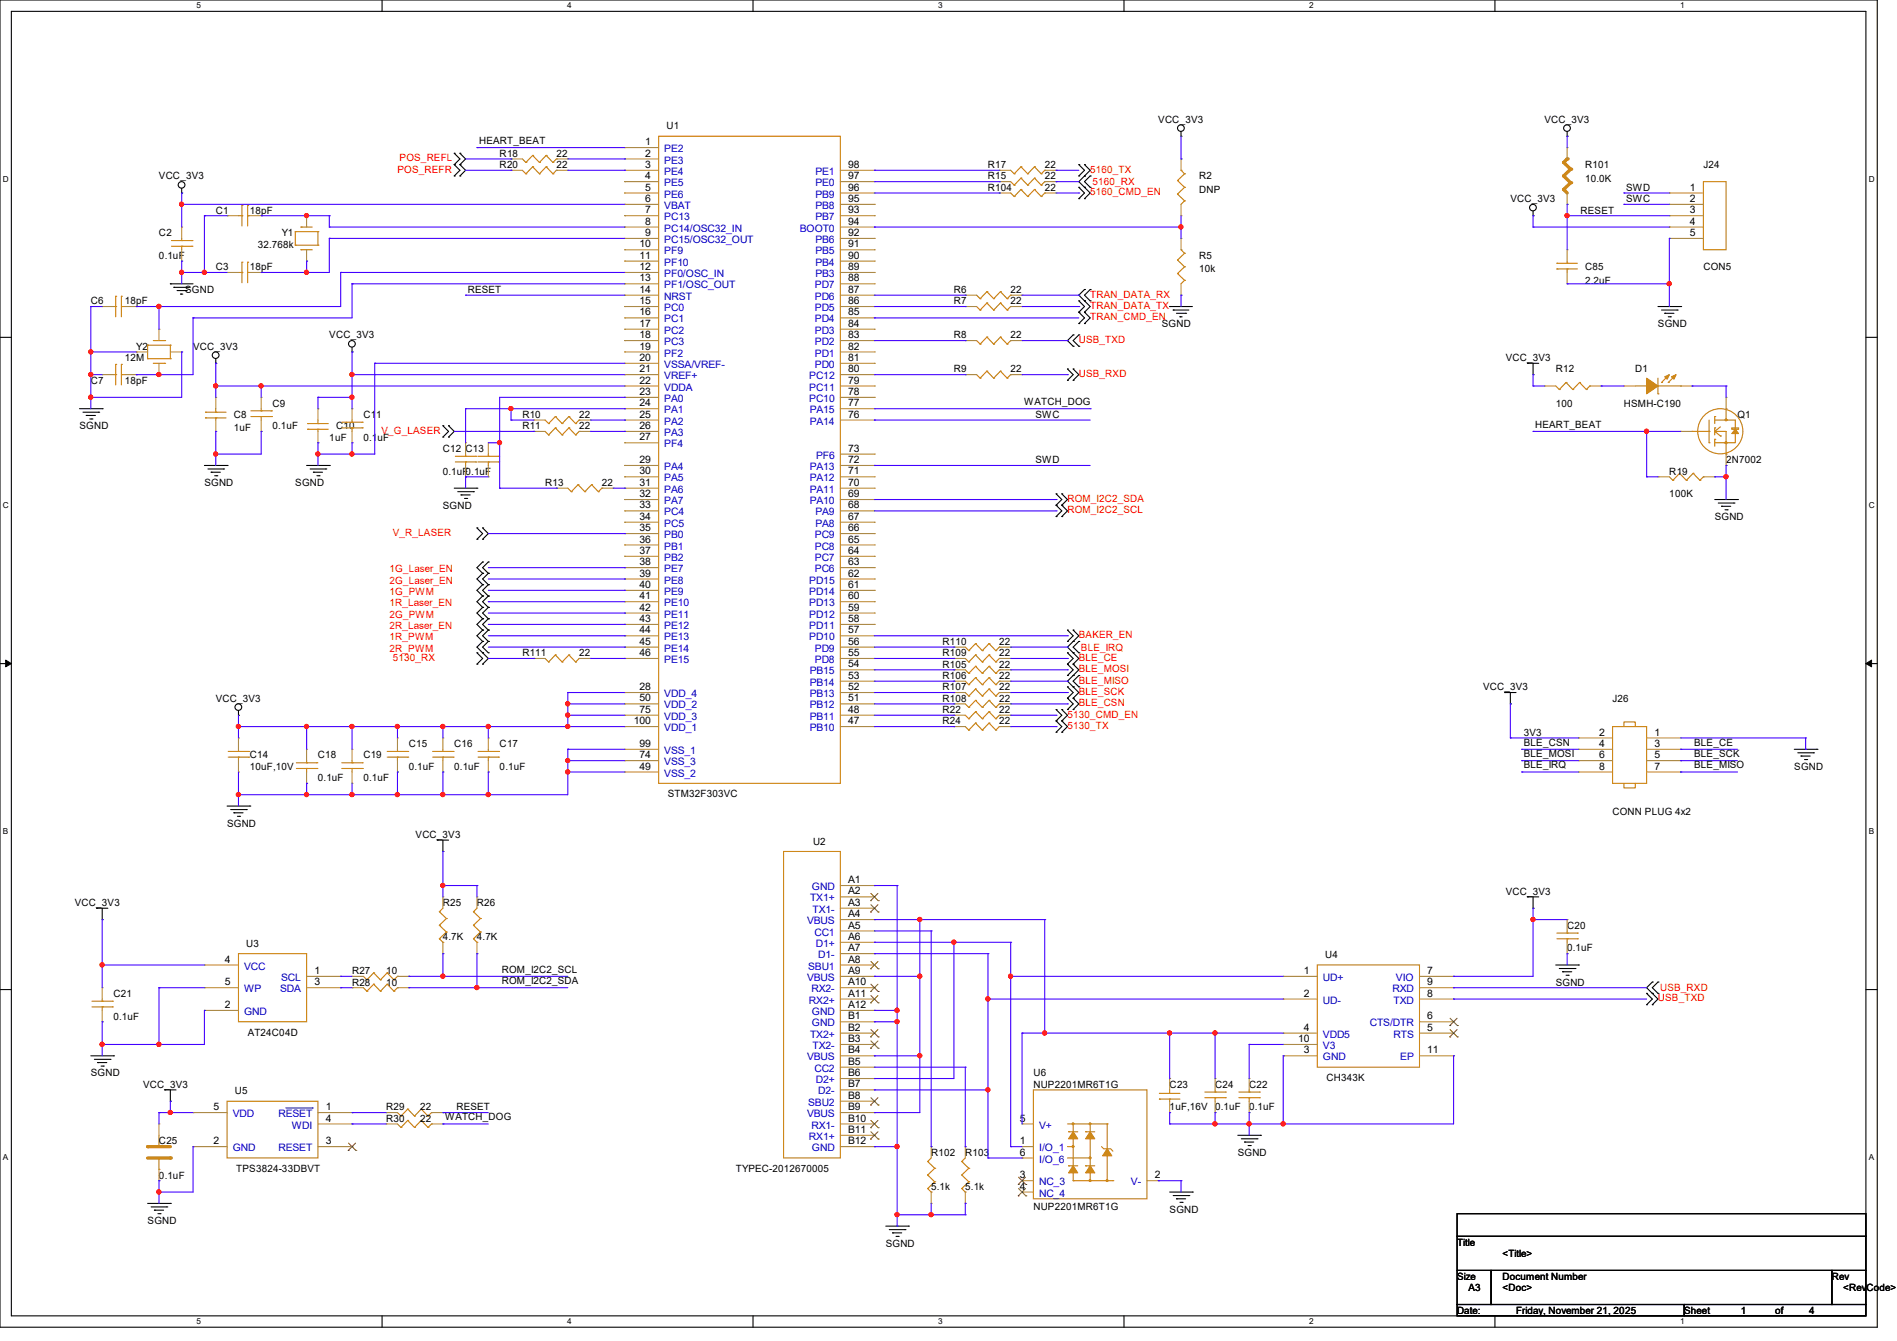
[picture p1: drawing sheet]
<svg xmlns="http://www.w3.org/2000/svg" width="297mm" height="210mm" viewBox="0 0 297 210" stroke-linecap="round" stroke-linejoin="round" font-family="sans-serif">
<defs><g id="words">
<g font-size="1.6">
<text x="75" y="22.6">HEART_BEAT</text>
<text x="101" y="22.7">1</text>
<text x="104.4" y="20.3">U1</text>
<text x="181.4" y="19.2">VCC_3V3</text>
<text x="241.8" y="19.2">VCC_3V3</text>
<text x="24.9" y="28.1">VCC_3V3</text>
<text x="78.2" y="24.6">R18</text>
<text x="78.2" y="26.3">R20</text>
<text x="87.1" y="24.6">22</text>
<text x="87.1" y="26.3">22</text>
<text x="101" y="24.5">2</text>
<text x="101" y="26.3">3</text>
<text x="101" y="28.1">4</text>
<text x="101" y="29.8">5</text>
<text x="132.8" y="29.8">96</text>
<text x="132.8" y="28.1">97</text>
<text x="132.8" y="26.3">98</text>
<text x="154.7" y="29.9">R104</text>
<text x="154.7" y="28.1">R15</text>
<text x="154.7" y="26.3">R17</text>
<text x="163.6" y="29.9">22</text>
<text x="163.6" y="28.1">22</text>
<text x="163.6" y="26.3">22</text>
<text x="187.7" y="28.1">R2</text>
<text x="248.2" y="26.3">R101</text>
<text x="248.2" y="28.4">10.0K</text>
<text x="254.6" y="29.9">SWD</text>
<text x="264.6" y="29.8">1</text>
<text x="266.7" y="26.3">J24</text>
<text x="33.8" y="33.4">C1</text>
<text x="39.1" y="33.4">18pF</text>
<text x="101" y="31.6">6</text>
<text x="101" y="33.4">7</text>
<text x="101" y="35.2">8</text>
<text x="132.8" y="33.4">93</text>
<text x="132.8" y="35.2">94</text>
<text x="132.8" y="31.6">95</text>
<text x="187.7" y="30.2">DNP</text>
<text x="236.5" y="31.7">VCC_3V3</text>
<text x="247.5" y="33.4">RESET</text>
<text x="254.6" y="31.7">SWC</text>
<text x="264.6" y="31.6">2</text>
<text x="264.6" y="33.4">3</text>
<text x="264.6" y="35.2">4</text>
<text x="24.9" y="37">C2</text>
<text x="24.9" y="40.6">0.1uF</text>
<text x="40.3" y="38.8">32.768k</text>
<text x="44.1" y="37">Y1</text>
<text x="100.1" y="38.7">10</text>
<text x="100.1" y="40.5">11</text>
<text x="101" y="37">9</text>
<text x="132.8" y="40.5">90</text>
<text x="132.8" y="38.7">91</text>
<text x="132.8" y="37">92</text>
<text x="187.7" y="40.6">R5</text>
<text x="264.6" y="37">5</text>
<text x="14.2" y="47.7">C6</text>
<text x="19.6" y="47.7">18pF</text>
<text x="29" y="45.9">SGND</text>
<text x="33.8" y="42.3">C3</text>
<text x="39.1" y="42.3">18pF</text>
<text x="73.2" y="45.9">RESET</text>
<text x="100.1" y="42.3">12</text>
<text x="100.1" y="44.1">13</text>
<text x="100.1" y="45.8">14</text>
<text x="100.1" y="47.6">15</text>
<text x="132.8" y="47.6">86</text>
<text x="132.8" y="45.8">87</text>
<text x="132.8" y="44.1">88</text>
<text x="132.8" y="42.3">89</text>
<text x="149.4" y="45.9">R6</text>
<text x="149.4" y="47.7">R7</text>
<text x="158.2" y="45.9">22</text>
<text x="158.2" y="47.7">22</text>
<text x="187.7" y="42.7">10k</text>
<text x="248.2" y="42.3">C85</text>
<text x="248.2" y="44.4">2.2uF</text>
<text x="266.7" y="42.3">CON5</text>
<text x="51.6" y="53">VCC_3V3</text>
<text x="100.1" y="49.4">16</text>
<text x="100.1" y="51.2">17</text>
<text x="100.1" y="53">18</text>
<text x="132.8" y="53">83</text>
<text x="132.8" y="51.2">84</text>
<text x="132.8" y="49.4">85</text>
<text x="149.4" y="53">R8</text>
<text x="158.2" y="53">22</text>
<text x="181.9" y="51.2">SGND</text>
<text x="259.6" y="51.2">SGND</text>
<text x="19.6" y="56.6">12M</text>
<text x="21.3" y="54.8">Y2</text>
<text x="30.2" y="54.8">VCC_3V3</text>
<text x="100.1" y="54.7">19</text>
<text x="100.1" y="56.5">20</text>
<text x="100.1" y="58.3">21</text>
<text x="132.8" y="58.3">80</text>
<text x="132.8" y="56.5">81</text>
<text x="132.8" y="54.7">82</text>
<text x="149.4" y="58.3">R9</text>
<text x="158.2" y="58.3">22</text>
<text x="235.8" y="56.6">VCC_3V3</text>
<text x="243.6" y="58.3">R12</text>
<text x="256" y="58.3">D1</text>
<text x="14.2" y="60.1">C7</text>
<text x="19.6" y="60.1">18pF</text>
<text x="36.6" y="65.4">C8</text>
<text x="42.7" y="63.7">C9</text>
<text x="56.9" y="65.4">C11</text>
<text x="81.8" y="65.4">R10</text>
<text x="90.7" y="65.4">22</text>
<text x="100.1" y="60.1">22</text>
<text x="100.1" y="61.8">23</text>
<text x="100.1" y="63.6">24</text>
<text x="100.1" y="65.4">25</text>
<text x="132.8" y="65.4">76</text>
<text x="132.8" y="63.6">77</text>
<text x="132.8" y="61.8">78</text>
<text x="132.8" y="60.1">79</text>
<text x="160.4" y="63.5">WATCH_DOG</text>
<text x="162.1" y="65.4">SWC</text>
<text x="243.6" y="63.7">100</text>
<text x="254.3" y="63.7">HSMH-C190</text>
<text x="272" y="65.4">Q1</text>
<text x="12.4" y="67.2">SGND</text>
<text x="36.6" y="67.6">1uF</text>
<text x="42.7" y="67.2">0.1uF</text>
<text x="51.6" y="69">1uF</text>
<text x="52.6" y="67.2">C10</text>
<text x="56.9" y="69">0.1uF</text>
<text x="69.3" y="70.8">C12 C13</text>
<text x="81.8" y="67.2">R11</text>
<text x="90.7" y="67.2">22</text>
<text x="100.1" y="67.2">26</text>
<text x="100.1" y="69">27</text>
<text x="132.8" y="70.7">73</text>
<text x="240.4" y="67">HEART_BEAT</text>
<text x="32" y="76.1">SGND</text>
<text x="46.2" y="76.1">SGND</text>
<text x="69.3" y="74.3">0.1uF0.1uF</text>
<text x="85.3" y="76.1">R13</text>
<text x="94.2" y="76.1">22</text>
<text x="100.1" y="72.5">29</text>
<text x="100.1" y="74.3">30</text>
<text x="100.1" y="76.1">31</text>
<text x="100.1" y="77.9">32</text>
<text x="132.8" y="77.9">69</text>
<text x="132.8" y="76.1">70</text>
<text x="132.8" y="74.3">71</text>
<text x="132.8" y="72.5">72</text>
<text x="162.1" y="72.6">SWD</text>
<text x="261.4" y="74.3">R19</text>
<text x="261.4" y="77.9">100K</text>
<text x="270.3" y="72.6">2N7002</text>
<text x="69.3" y="79.7">SGND</text>
<text x="100.1" y="79.6">33</text>
<text x="100.1" y="81.4">34</text>
<text x="100.1" y="83.2">35</text>
<text x="132.8" y="83.2">66</text>
<text x="132.8" y="81.4">67</text>
<text x="132.8" y="79.6">68</text>
<text x="268.5" y="81.4">SGND</text>
<text x="100.1" y="85">36</text>
<text x="100.1" y="86.7">37</text>
<text x="100.1" y="88.5">38</text>
<text x="132.8" y="88.5">63</text>
<text x="132.8" y="86.7">64</text>
<text x="132.8" y="85">65</text>
<text x="100.1" y="90.3">39</text>
<text x="100.1" y="92.1">40</text>
<text x="100.1" y="93.9">41</text>
<text x="100.1" y="95.6">42</text>
<text x="132.8" y="95.6">59</text>
<text x="132.8" y="93.9">60</text>
<text x="132.8" y="92.1">61</text>
<text x="132.8" y="90.3">62</text>
<text x="100.1" y="97.4">43</text>
<text x="100.1" y="99.2">44</text>
<text x="100.1" y="101">45</text>
<text x="132.8" y="101">56</text>
<text x="132.8" y="99.2">57</text>
<text x="132.8" y="97.4">58</text>
<text x="147.6" y="101">R110</text>
<text x="156.5" y="101">22</text>
<text x="81.8" y="102.8">R111</text>
<text x="90.7" y="102.8">22</text>
<text x="100.1" y="102.7">46</text>
<text x="132.8" y="106.3">53</text>
<text x="132.8" y="104.5">54</text>
<text x="132.8" y="102.7">55</text>
<text x="147.6" y="104.6">R105</text>
<text x="147.6" y="102.8">R109</text>
<text x="147.6" y="106.3">R106</text>
<text x="156.5" y="104.6">22</text>
<text x="156.5" y="102.8">22</text>
<text x="156.5" y="106.3">22</text>
<text x="33.8" y="109.9">VCC_3V3</text>
<text x="99.2" y="113.4">100</text>
<text x="100.1" y="108.1">28</text>
<text x="100.1" y="109.9">50</text>
<text x="100.1" y="111.6">75</text>
<text x="132.8" y="113.4">47</text>
<text x="132.8" y="111.6">48</text>
<text x="132.8" y="109.9">51</text>
<text x="132.8" y="108.1">52</text>
<text x="147.6" y="111.7">R22</text>
<text x="147.6" y="108.1">R107</text>
<text x="147.6" y="113.5">R24</text>
<text x="147.6" y="109.9">R108</text>
<text x="156.5" y="111.7">22</text>
<text x="156.5" y="108.1">22</text>
<text x="156.5" y="113.5">22</text>
<text x="156.5" y="109.9">22</text>
<text x="232.2" y="108.1">VCC_3V3</text>
<text x="252.5" y="109.9">J26</text>
<text x="39.1" y="118.8">C14</text>
<text x="49.8" y="118.8">C18</text>
<text x="56.9" y="118.8">C19</text>
<text x="64" y="117">C15</text>
<text x="71.1" y="117">C16</text>
<text x="78.2" y="117">C17</text>
<text x="100.1" y="118.7">74</text>
<text x="100.1" y="117">99</text>
<text x="238.6" y="115.2">3V3</text>
<text x="238.6" y="116.8">BLE_CSN</text>
<text x="238.6" y="118.6">BLE_MOSI</text>
<text x="250.4" y="115.2">2</text>
<text x="250.4" y="117">4</text>
<text x="250.4" y="118.7">6</text>
<text x="259" y="115.2">1</text>
<text x="259" y="117">3</text>
<text x="259" y="118.7">5</text>
<text x="265.3" y="116.8">BLE_CE</text>
<text x="265.3" y="118.6">BLE_SCK</text>
<text x="39.1" y="120.6">10uF,10V</text>
<text x="49.8" y="122.3">0.1uF</text>
<text x="56.9" y="122.3">0.1uF</text>
<text x="64" y="120.6">0.1uF</text>
<text x="71.1" y="120.6">0.1uF</text>
<text x="78.2" y="120.6">0.1uF</text>
<text x="100.1" y="120.5">49</text>
<text x="104.6" y="124.8">STM32F303VC</text>
<text x="238.6" y="120.4">BLE_IRQ</text>
<text x="250.4" y="120.5">8</text>
<text x="259" y="120.5">7</text>
<text x="265.3" y="120.4">BLE_MISO</text>
<text x="280.9" y="120.6">SGND</text>
<text x="35.6" y="129.5">SGND</text>
<text x="65.1" y="131.2">VCC_3V3</text>
<text x="252.5" y="127.7">CONN PLUG 4x2</text>
<text x="127.3" y="132.3">U2</text>
<text x="11.7" y="141.9">VCC_3V3</text>
<text x="69.3" y="141.9">R25</text>
<text x="74.7" y="141.9">R26</text>
<text x="132.8" y="138.3">A1</text>
<text x="132.8" y="140.1">A2</text>
<text x="132.8" y="141.9">A3</text>
<text x="132.8" y="143.6">A4</text>
<text x="235.8" y="140.1">VCC_3V3</text>
<text x="38.6" y="148.3">U3</text>
<text x="69.3" y="147.2">4.7K</text>
<text x="74.7" y="147.2">4.7K</text>
<text x="132.8" y="145.4">A5</text>
<text x="132.8" y="147.2">A6</text>
<text x="132.8" y="149">A7</text>
<text x="245.4" y="145.5">C20</text>
<text x="245.4" y="149">0.1uF</text>
<text x="35.2" y="150.8">4</text>
<text x="35.2" y="154.3">5</text>
<text x="49.2" y="152.5">1</text>
<text x="49.2" y="154.3">3</text>
<text x="55.1" y="152.6">R27</text>
<text x="55.1" y="154.3">R28</text>
<text x="60.5" y="152.6">10</text>
<text x="60.5" y="154.3">10</text>
<text x="78.6" y="152.4">ROM_I2C2_SCL</text>
<text x="78.6" y="154.1">ROM_I2C2_SDA</text>
<text x="132.8" y="150.8">A8</text>
<text x="132.8" y="152.5">A9</text>
<text x="132.8" y="154.3">A10</text>
<text x="204.1" y="152.5">1</text>
<text x="207.5" y="150.1">U4</text>
<text x="223.5" y="152.5">7</text>
<text x="223.5" y="154.3">9</text>
<text x="243.6" y="154.3">SGND</text>
<text x="17.8" y="156.1">C21</text>
<text x="17.8" y="159.7">0.1uF</text>
<text x="35.2" y="157.9">2</text>
<text x="132.8" y="156.1">A11</text>
<text x="132.8" y="157.9">A12</text>
<text x="132.8" y="159.6">B1</text>
<text x="132.8" y="161.4">B2</text>
<text x="204.1" y="156.1">2</text>
<text x="204.1" y="161.4">4</text>
<text x="223.5" y="161.4">5</text>
<text x="223.5" y="159.6">6</text>
<text x="223.5" y="156.1">8</text>
<text x="38.8" y="162.2">AT24C04D</text>
<text x="132.8" y="163.2">B3</text>
<text x="132.8" y="165">B4</text>
<text x="132.8" y="166.8">B5</text>
<text x="203.2" y="163.2">10</text>
<text x="204.1" y="165">3</text>
<text x="223.5" y="165">11</text>
<text x="14.2" y="168.6">SGND</text>
<text x="22.4" y="170.3">VCC_3V3</text>
<text x="33.4" y="173.9">5</text>
<text x="36.8" y="171.4">U5</text>
<text x="51" y="173.9">1</text>
<text x="60.5" y="173.9">R29</text>
<text x="65.8" y="173.9">22</text>
<text x="71.5" y="173.9">RESET</text>
<text x="132.8" y="168.5">B6</text>
<text x="132.8" y="170.3">B7</text>
<text x="132.8" y="172.1">B8</text>
<text x="132.8" y="173.9">B9</text>
<text x="161.8" y="168.6">U6</text>
<text x="161.8" y="170.3">NUP2201MR6T1G</text>
<text x="183.1" y="170.3">C23</text>
<text x="183.1" y="173.9">1uF,16V</text>
<text x="190.2" y="170.3">C24</text>
<text x="190.2" y="173.9">0.1uF</text>
<text x="195.6" y="170.3">C22</text>
<text x="195.6" y="173.9">0.1uF</text>
<text x="207.7" y="169.3">CH343K</text>
<text x="24.9" y="179.2">C25</text>
<text x="33.4" y="179.2">2</text>
<text x="51" y="179.2">3</text>
<text x="51" y="175.6">4</text>
<text x="60.5" y="175.7">R30</text>
<text x="65.8" y="175.7">22</text>
<text x="69.7" y="175.5">WATCH_DOG</text>
<text x="132.8" y="175.6">B10</text>
<text x="132.8" y="177.4">B11</text>
<text x="132.8" y="179.2">B12</text>
<text x="159.7" y="179.2">1</text>
<text x="159.7" y="175.6">5</text>
<text x="24.9" y="184.6">0.1uF</text>
<text x="37" y="183.5">TPS3824-33DBVT</text>
<text x="115.2" y="183.5">TYPEC-2012670005</text>
<text x="145.8" y="181">R102</text>
<text x="151.1" y="181">R103</text>
<text x="159.7" y="184.5">3</text>
<text x="159.7" y="181">6</text>
<text x="180.8" y="184.5">2</text>
<text x="193.8" y="181">SGND</text>
<text x="23.1" y="191.7">SGND</text>
<text x="145.8" y="186.3">5.1k</text>
<text x="151.1" y="186.3">5.1k</text>
<text x="159.7" y="186.3">4</text>
<text x="161.8" y="189.6">NUP2201MR6T1G</text>
<text x="183.1" y="189.9">SGND</text>
<text x="138.7" y="195.2">SGND</text>
<text x="228.1" y="195.1">Title</text>
<text x="235.2" y="196.8">&lt;Title&gt;</text>
<text x="228.1" y="200.4">Size</text>
<text x="229.9" y="202.2">A3</text>
<text x="235.2" y="200.4">Document Number</text>
<text x="235.2" y="202.2">&lt;Doc&gt;</text>
<text x="286.8" y="200.4">Rev</text>
<text x="288.6" y="202.2">&lt;RevCode&gt;</text>
<text x="228.1" y="205.7">Date:</text>
<text x="237.4" y="205.7">Friday, November 21, 2025</text>
<text x="263.7" y="205.7">Sheet</text>
<text x="272.6" y="205.7">1</text>
<text x="277.9" y="205.7">of</text>
<text x="283.2" y="205.7">4</text>
</g>
<g font-size="1.6" fill="#00c">
<text x="104" y="23.8">PE2</text>
<text x="104" y="25.6">PE3</text>
<text x="104" y="27.4">PE4</text>
<text x="104" y="29.2">PE5</text>
<text x="127.7" y="29.2">PE0</text>
<text x="127.7" y="27.4">PE1</text>
<text x="104" y="30.9">PE6</text>
<text x="104" y="32.7">VBAT</text>
<text x="104" y="34.5">PC13</text>
<text x="127.7" y="34.5">PB7</text>
<text x="127.7" y="32.7">PB8</text>
<text x="127.7" y="30.9">PB9</text>
<text x="104" y="36.3">PC14/OSC32_IN</text>
<text x="104" y="38.1">PC15/OSC32_OUT</text>
<text x="104" y="39.8">PF9</text>
<text x="104" y="41.6">PF10</text>
<text x="125.2" y="36.3">BOOT0</text>
<text x="127.7" y="41.6">PB4</text>
<text x="127.7" y="39.8">PB5</text>
<text x="127.7" y="38.1">PB6</text>
<text x="104" y="43.4">PF0/OSC_IN</text>
<text x="104" y="45.2">PF1/OSC_OUT</text>
<text x="104" y="46.9">NRST</text>
<text x="127.6" y="46.9">PD6</text>
<text x="127.6" y="45.2">PD7</text>
<text x="127.7" y="43.4">PB3</text>
<text x="104" y="48.7">PC0</text>
<text x="104" y="50.5">PC1</text>
<text x="104" y="52.3">PC2</text>
<text x="127.6" y="52.3">PD3</text>
<text x="127.6" y="50.5">PD4</text>
<text x="127.6" y="48.7">PD5</text>
<text x="104" y="54.1">PC3</text>
<text x="104" y="55.8">PF2</text>
<text x="104" y="57.6">VSSA/VREF-</text>
<text x="104" y="59.4">VREF+</text>
<text x="126.7" y="59.4">PC12</text>
<text x="127.6" y="57.6">PD0</text>
<text x="127.6" y="55.8">PD1</text>
<text x="127.6" y="54.1">PD2</text>
<text x="104" y="61.2">VDDA</text>
<text x="104" y="63">PA0</text>
<text x="104" y="64.7">PA1</text>
<text x="126.7" y="63">PC10</text>
<text x="126.7" y="61.2">PC11</text>
<text x="126.8" y="64.7">PA15</text>
<text x="104" y="66.5">PA2</text>
<text x="104" y="68.3">PA3</text>
<text x="104" y="70.1">PF4</text>
<text x="126.8" y="66.5">PA14</text>
<text x="127.8" y="71.8">PF6</text>
<text x="104" y="73.6">PA4</text>
<text x="104" y="75.4">PA5</text>
<text x="104" y="77.2">PA6</text>
<text x="126.8" y="77.2">PA11</text>
<text x="126.8" y="75.4">PA12</text>
<text x="126.8" y="73.6">PA13</text>
<text x="104" y="79">PA7</text>
<text x="104" y="80.7">PC4</text>
<text x="104" y="82.5">PC5</text>
<text x="126.8" y="79">PA10</text>
<text x="127.7" y="82.5">PA8</text>
<text x="127.7" y="80.7">PA9</text>
<text x="104" y="84.3">PB0</text>
<text x="104" y="86.1">PB1</text>
<text x="104" y="87.8">PB2</text>
<text x="104" y="89.6">PE7</text>
<text x="127.6" y="89.6">PC6</text>
<text x="127.6" y="87.8">PC7</text>
<text x="127.6" y="86.1">PC8</text>
<text x="127.6" y="84.3">PC9</text>
<text x="104" y="91.4">PE8</text>
<text x="104" y="93.2">PE9</text>
<text x="104" y="95">PE10</text>
<text x="126.7" y="95">PD13</text>
<text x="126.7" y="93.2">PD14</text>
<text x="126.7" y="91.4">PD15</text>
<text x="104" y="96.7">PE11</text>
<text x="104" y="98.5">PE12</text>
<text x="104" y="100.3">PE13</text>
<text x="126.7" y="100.3">PD10</text>
<text x="126.7" y="98.5">PD11</text>
<text x="126.7" y="96.7">PD12</text>
<text x="104" y="102.1">PE14</text>
<text x="104" y="103.8">PE15</text>
<text x="126.8" y="107.4">PB14</text>
<text x="126.8" y="105.6">PB15</text>
<text x="127.6" y="103.8">PD8</text>
<text x="127.6" y="102.1">PD9</text>
<text x="104" y="109.2">VDD_4</text>
<text x="104" y="111">VDD_2</text>
<text x="104" y="112.7">VDD_3</text>
<text x="126.8" y="112.7">PB11</text>
<text x="126.8" y="111">PB12</text>
<text x="126.8" y="109.2">PB13</text>
<text x="104" y="119.8">VSS_3</text>
<text x="104" y="118.1">VSS_1</text>
<text x="104" y="114.5">VDD_1</text>
<text x="126.8" y="114.5">PB10</text>
<text x="104" y="121.6">VSS_2</text>
<text x="126.8" y="141.2">TX1+</text>
<text x="127.1" y="139.4">GND</text>
<text x="127.2" y="143">TX1-</text>
<text x="126.4" y="144.7">VBUS</text>
<text x="127.5" y="146.5">CC1</text>
<text x="127.7" y="148.3">D1+</text>
<text x="38.2" y="151.9">VCC</text>
<text x="38.2" y="155.4">WP</text>
<text x="43.9" y="155.4">SDA</text>
<text x="44" y="153.6">SCL</text>
<text x="126.4" y="153.6">VBUS</text>
<text x="126.5" y="151.9">SBU1</text>
<text x="127" y="155.4">RX2-</text>
<text x="128.1" y="150.1">D1-</text>
<text x="207.1" y="153.6">UD+</text>
<text x="218" y="155.4">RXD</text>
<text x="218.6" y="153.6">VIO</text>
<text x="38.2" y="159">GND</text>
<text x="126.7" y="157.2">RX2+</text>
<text x="127.1" y="159">GND</text>
<text x="127.1" y="160.7">GND</text>
<text x="207.1" y="157.2">UD-</text>
<text x="214.5" y="160.7">CTS/DTR</text>
<text x="218.2" y="157.2">TXD</text>
<text x="126.4" y="166.1">VBUS</text>
<text x="126.8" y="162.5">TX2+</text>
<text x="127.2" y="164.3">TX2-</text>
<text x="127.5" y="167.9">CC2</text>
<text x="207.1" y="166.1">GND</text>
<text x="207.1" y="162.5">VDD5</text>
<text x="207.1" y="164.3">V3</text>
<text x="218.2" y="162.5">RTS</text>
<text x="219.2" y="166.1">EP</text>
<text x="126.5" y="173.2">SBU2</text>
<text x="127.7" y="169.6">D2+</text>
<text x="128.1" y="171.4">D2-</text>
<text x="36.4" y="175">VDD</text>
<text x="43.6" y="175">RESET</text>
<text x="45.7" y="176.7">WDI</text>
<text x="126.4" y="175">VBUS</text>
<text x="126.7" y="178.5">RX1+</text>
<text x="127" y="176.7">RX1-</text>
<text x="162.7" y="176.7">V+</text>
<text x="36.4" y="180.3">GND</text>
<text x="43.6" y="180.3">RESET</text>
<text x="127.1" y="180.3">GND</text>
<text x="162.7" y="180.3">I/O_1</text>
<text x="162.7" y="185.6">NC_3</text>
<text x="162.7" y="182.1">I/O_6</text>
<text x="177.1" y="185.6">V-</text>
<text x="162.7" y="187.4">NC_4</text>
</g>
<g font-size="1.6" fill="#f00">
<text x="62.2" y="27.1">POS_REFR</text>
<text x="62.6" y="25.3">POS_REFL</text>
<text x="170.7" y="27.1">5160_TX</text>
<text x="171" y="29">5160_RX</text>
<text x="170.7" y="30.6">5160_CMD_EN</text>
<text x="170.7" y="46.6">TRAN_DATA_RX</text>
<text x="168.9" y="53.7">USB_TXD</text>
<text x="170.7" y="50.2">TRAN_CMD_EN</text>
<text x="170.7" y="48.4">TRAN_DATA_TX</text>
<text x="168.9" y="59.1">USB_RXD</text>
<text x="59.7" y="67.9">V_G_LASER</text>
<text x="61.5" y="83.9">V_R_LASER</text>
<text x="167.1" y="78.6">ROM_I2C2_SDA</text>
<text x="167.1" y="80.4">ROM_I2C2_SCL</text>
<text x="61" y="89.6">1G_Laser_EN</text>
<text x="61" y="93.2">1G_PWM</text>
<text x="61" y="91.4">2G_Laser_EN</text>
<text x="61" y="95">1R_Laser_EN</text>
<text x="61" y="96.7">2G_PWM</text>
<text x="61" y="98.5">2R_Laser_EN</text>
<text x="61" y="100.3">1R_PWM</text>
<text x="168.9" y="99.9">BAKER_EN</text>
<text x="169.2" y="101.9">BLE_IRQ</text>
<text x="61" y="102.1">2R_PWM</text>
<text x="61.5" y="103.5">5130_RX</text>
<text x="168.9" y="105.3">BLE_MOSI</text>
<text x="168.9" y="107.1">BLE_MISO</text>
<text x="168.9" y="103.5">BLE_CE</text>
<text x="167.1" y="112.4">5130_CMD_EN</text>
<text x="168.9" y="110.6">BLE_CSN</text>
<text x="168.9" y="108.8">BLE_SCK</text>
<text x="167.1" y="114.2">5130_TX</text>
<text x="259.9" y="155.2">USB_RXD</text>
<text x="259.6" y="156.8">USB_TXD</text>
</g>
<g font-size="1.3">
<text x="30.8" y="1.3">5</text>
<text x="88.8" y="1.3">4</text>
<text x="146.9" y="1.3">3</text>
<text x="205" y="1.3">2</text>
<text x="263.1" y="1.3">1</text>
<text x=".5" y="28.4">D</text>
<text x="292.6" y="28.4">D</text>
<text x=".5" y="79.5">C</text>
<text x="292.6" y="79.5">C</text>
<text x=".5" y="130.6">B</text>
<text x="292.6" y="130.6">B</text>
<text x=".5" y="181.7">A</text>
<text x="292.6" y="181.7">A</text>
<text x="30.8" y="207.4">5</text>
<text x="88.8" y="207.4">4</text>
<text x="146.9" y="207.4">3</text>
<text x="205" y="207.4">2</text>
<text x="263.1" y="207.4">1</text>
</g>
</g></defs>
<path d="M0 0h293.9v207.9h-293.9zM1.8 1.8h290.3v204.3h-290.3z" fill="none" stroke="#000" stroke-width=".17"/>
<g fill="#fff">
<path d="M30.8 .2h.7v1.4h-.7z"/>
<path d="M30.8 206.2h.7v1.4h-.7z"/>
</g>
<path d="M59.8 0v1.8M59.8 206.1v1.8" fill="none" stroke="#000" stroke-width=".17"/>
<g fill="#fff">
<path d="M88.8 .2h.7v1.4h-.7z"/>
<path d="M88.8 206.2h.7v1.4h-.7z"/>
</g>
<path d="M117.9 0v1.8M117.9 206.1v1.8" fill="none" stroke="#000" stroke-width=".17"/>
<g fill="#fff">
<path d="M146.9 .2h.7v1.4h-.7z"/>
<path d="M146.9 206.2h.7v1.4h-.7z"/>
</g>
<path d="M176 0v1.8M176 206.1v1.8" fill="none" stroke="#000" stroke-width=".17"/>
<g fill="#fff">
<path d="M205 .2h.7v1.4h-.7z"/>
<path d="M205 206.2h.7v1.4h-.7z"/>
</g>
<path d="M234.1 0v1.8M234.1 206.1v1.8" fill="none" stroke="#000" stroke-width=".17"/>
<g fill="#fff">
<path d="M263.1 .2h.6v1.4h-.6z"/>
<path d="M263.1 206.2h.6v1.4h-.6z"/>
<path d="M.5 27.3h.9v1.4h-.9z"/>
<path d="M292.6 27.3h.9v1.4h-.9z"/>
<path d="M.5 78.4h.9v1.4h-.9z"/>
<path d="M292.6 78.4h.9v1.4h-.9z"/>
</g>
<path d="M0 52.8h1.8M292.1 52.8h1.8" fill="none" stroke="#000" stroke-width=".17"/>
<g fill="#fff">
<path d="M.5 129.5h.8v1.4h-.8z"/>
<path d="M292.6 129.5h.8v1.4h-.8z"/>
</g>
<path d="M0 103.9h1.8M292.1 103.9h1.8" fill="none" stroke="#000" stroke-width=".17"/>
<path d="M.9 103.4l.9 .5-.9 .5zM292.1 103.9l.9-.5v1z" fill="#000" stroke="#000" stroke-width=".16"/>
<g fill="#fff">
<path d="M.5 180.5h.8v1.4h-.8z"/>
<path d="M292.6 180.5h.8v1.4h-.8z"/>
</g>
<g fill="none" stroke="#000" stroke-width=".17">
<path d="M28.4 30.2h.1M28.4 29.5v.7M71.1 24h.1M71.1 25.8h.1M71.1 27.6h.1M71.1 24l.9 .9-.9 .9M71.1 25.8l.9 .9-.9 .9M72 25.8h.1M72 24h.1M72 27.6h.1M72 24l.9 .9-.9 .9M72 25.8l.9 .9-.9 .9"/>
<path d="M168.9 27.6h.1M168.9 25.8h.1M168.9 31.1h.1M168.9 29.3h.1M168.9 25.8l.9 .9-.9 .9M168.9 29.3l.9 .9-.9 .9M169.8 27.6h.1M169.8 29.3h.1M169.8 25.8h.1M169.8 31.1h.1M169.8 25.8l.9 .9-1.8 1.7 1.8 1.8-.9 .9M170.7 29.3h.1"/>
<path d="M170.7 27.6h.1M170.7 27.6l-.9 .8 .9 .9M184.9 21.3h.1M184.9 20.6v.7M240 33.8h.1M240 33.1v.7M245.4 21.3h.1M245.4 20.6v.7M26.7 44.4h.1M26.7 44.4h3.5M27.2 45h.1M27.2 45h2.5"/>
<path d="M27.7 45.5h1.5M28.3 46.1h.1M28.3 46.1h.3M29.2 45.5h.1M33.8 56.9h.1M33.8 56.2v.7M55.1 55.1h.1M55.1 54.4v.7M167.1 59.6h.1M167.1 57.8h.1M167.1 57.8l.9 .9-.9 .9M168 59.6h.1"/>
<path d="M168 57.8h.1M168 52.5h.1M168 54.2h.1M168 57.8l.9 .9-.9 .9M168 52.5l-.9 .8 .9 .9M168.9 54.2h.1M168.9 52.5h.1M168.9 50.7h.1M168.9 48.9h.1M168.9 47.1h.1M168.9 52.5l-.9 .8 .9 .9M168.9 48.9l.9 .9-.9 .9"/>
<path d="M168.9 47.1l.9 .9-.9 .9M169.8 50.7h.1M169.8 48.9h.1M169.8 45.3h.1M169.8 47.1h.1M169.8 48.9l.9 .9-.9 .9M169.8 45.3l-.9 .9 1.8 1.8-.9 .9M170.7 47.1h.1M170.7 45.3h.1M170.7 45.3l-.9 .9 .9 .9M183.1 48h.1M183.1 48h3.6"/>
<path d="M183.7 48.6h.1M183.7 48.6h2.4M184.2 49.1h1.4M184.7 49.6h.1M184.7 49.6h.4M185.6 49.1h.1M239.1 56.9h.1M239.1 56.9h1.8M240 58.7h.1M240 56.9v1.8M259.6 48h3.5M260.1 48.6h2.5"/>
<path d="M260.6 49.1h.1M260.6 49.1h1.5M261.2 49.6h.3M261.5 49.6h.1M262.6 48.6h.1M263.1 48h.1M12.4 64h3.6M13 64.6h2.5M13.5 65.1h.1M13.5 65.1h1.4M14.1 65.6h.3M14.4 65.6h.1"/>
<path d="M15.5 64.6h.1M16 64h.1M32 72.9h3.6M32.6 73.4h2.4M33.1 74h.1M33.1 74h1.4M33.6 74.5h.4M34 74.5h.1M35 73.4h.1M35.6 72.9h.1M48 72.9h3.6M48.6 73.4h2.4"/>
<path d="M49.1 74h.1M49.1 74h1.4M49.6 74.5h.4M50 74.5h.1M51 73.4h.1M51.6 72.9h.1M69.3 66.7h.1M69.3 68.5h.1M69.3 66.7l.9 .9-.9 .9M70.2 68.5h.1M70.2 66.7h.1M70.2 66.7l.9 .9-.9 .9"/>
<path d="M71.1 76.5h3.6M71.7 77h2.4M72.2 77.5h.1M72.2 77.5h1.4M72.7 78.1h.4M73.1 78.1h.1M74.1 77h.1M74.7 76.5h.1M165.4 79.1h.1M165.4 77.3h.1M165.4 77.3l.8 .9-.8 .9M165.4 79.1l.8 .9-.8 .9"/>
<path d="M166.2 79.1h.1M166.2 77.3h.1M166.2 77.3l.9 .9-.9 .9M166.2 79.1l.9 .9-.9 .9M268.5 78.2h3.5M269 78.8h2.5M269.5 79.3h.1M269.5 79.3h1.5M270.1 79.8h.3M270.4 79.8h.1M271.5 78.8h.1M272 78.2h.1"/>
<path d="M74.7 82.7h.1M74.7 84.5h.1M74.7 82.7l.9 .9-.9 .9M75.6 91.6h.1M75.6 93.3h.1M75.6 95.1h.1M75.6 96.9h.1M75.6 98.7h.1M75.6 88h.1M75.6 89.8h.1M75.6 84.5h.1M75.6 82.7h.1"/>
<path d="M75.6 91.6l-.9 .9 .9 .8M75.6 95.1l-.9 .9 .9 .9M75.6 96.9l-.9 .9 .9 .9M75.6 98.7l-.9 .9 .9 .9M75.6 88l-.9 .9 .9 .9M75.6 89.8l-.9 .9 .9 .9M75.6 93.3l-.9 .9 .9 .9M75.6 82.7l.9 .9-.9 .9M76.5 91.6h.1M76.5 93.3h.1M76.5 95.1h.1M76.5 96.9h.1"/>
<path d="M76.5 98.7h.1M76.5 88h.1M76.5 89.8h.1M76.5 91.6l-.9 .9 .9 .8M76.5 95.1l-.9 .9 .9 .9M76.5 96.9l-.9 .9 .9 .9M76.5 98.7l-.9 .9 .9 .9M76.5 88l-.9 .9 .9 .9M76.5 89.8l-.9 .9 .9 .9M76.5 93.3l-.9 .9 .9 .9M165.4 80.9h.1M166.2 80.9h.1"/>
<path d="M167.1 98.7h.1M167.1 98.7l.9 .9-.9 .9M168 98.7h.1M168 98.7l.9 .9-1.8 1.7 1.8 1.8-.9 .9M37.3 112h.1M37.3 111.3v.7M74.7 102.2h.1M74.7 104h.1M74.7 102.2l.9 .9-.9 .9M75.6 104h.1M75.6 102.2h.1M75.6 100.5h.1"/>
<path d="M75.6 100.5l-.9 .8 1.8 1.8-.9 .9M76.5 100.5h.1M76.5 102.2h.1M76.5 100.5l-.9 .8 .9 .9M165.4 114.7h.1M165.4 112.9h.1M165.4 111.1h.1M165.4 112.9l.8 .9-.8 .9M165.4 111.1l.8 .9-.8 .9M166.2 114.7h.1M166.2 112.9h.1M166.2 111.1h.1"/>
<path d="M166.2 112.9l.9 .9-.9 .9M166.2 111.1l.9 .9-.9 .9M167.1 100.5h.1M167.1 111.1h.1M167.1 109.3h.1M167.1 107.6h.1M167.1 105.8h.1M167.1 104h.1M167.1 102.2h.1M167.1 109.3l.9 .9-.9 .9M167.1 107.6l.9 .9-.9 .8M167.1 104l.9 .9-.9 .9"/>
<path d="M167.1 102.2l.9 .9-.9 .9M168 100.5h.1M168 111.1h.1M168 109.3h.1M168 107.6h.1M168 105.8h.1M168 104h.1M168 102.2h.1M168 109.3l.9 .9-.9 .9M168 104l.9 .9-1.8 1.8 1.8 1.8-.9 .8M168.9 107.6h.1M168.9 105.8h.1"/>
<path d="M168.9 102.2h.1M168.9 100.5h.1M168.9 105.8l-.9 .9 .9 .9M168.9 100.5l-.9 .8 .9 .9M235.6 108.5h.1M235.6 108.5h1.8M236.5 110.2h.1M236.5 108.5v1.7M280.9 117.3h3.6M281.5 117.9h2.4M282 118.4h.1M282 118.4h1.4"/>
<path d="M282.5 119h.4M282.9 119h.1M283.9 117.9h.1M284.5 117.3h.1M35.6 126.2h3.5M36.1 126.8h2.5M36.6 127.3h.1M36.6 127.3h1.5M37.2 127.8h.3M37.5 127.8h.1M38.6 126.8h.1M39.1 126.2h.1"/>
<path d="M68.5 131.6h.1M68.5 131.6h1.7M69.3 133.3h.1M69.3 131.6v1.7M0 155h1.8M15.1 142.2h.1M15.1 142.2h1.8M16 144h.1M16 142.2v1.8M239.1 140.5h.1M239.1 140.5h1.8M240 142.2h.1"/>
<path d="M240 140.5v1.7M243.6 151.1h3.5M244.1 151.7h2.5M244.6 152.2h.1M244.6 152.2h1.5M245.2 152.7h.3M245.5 152.7h.1M246.6 151.7h.1M247.1 151.1h.1M257.8 157.4h.1M257.8 155.6h.1M257.8 155.6l.9 .9-.9 .9"/>
<path d="M258.7 153.8h.1M258.7 155.6h.1M258.7 157.4h.1M258.7 153.8l-.9 .9 .9 .9M258.7 155.6l.9 .9-.9 .9M259.6 155.6h.1M259.6 153.8h.1M259.6 153.8l-.9 .9 .9 .9M292.1 155h1.8M14.2 165.4h3.6M14.8 165.9h2.4M15.3 166.4h.1"/>
<path d="M15.3 166.4h1.4M15.8 167h.4M16.2 167h.1M17.2 165.9h.1M17.8 165.4h.1M25.8 170.7h.1M25.8 170.7h1.8M26.7 172.5h.1M26.7 170.7v1.8M193.8 177.8h3.6M194.4 178.4h2.4M194.9 178.9h.1"/>
<path d="M194.9 178.9h1.4M195.4 179.4h.3M195.7 179.4h.1M196.8 178.4h.1M197.4 177.8h.1M23.1 188.5h3.6M23.7 189h2.4M24.2 189.5h.1M24.2 189.5h1.4M24.7 190.1h.4M25.1 190.1h.1M26.1 189h.1"/>
<path d="M26.7 188.5h.1M138.7 192h3.5M139.2 192.6h2.5M139.7 193.1h.1M139.7 193.1h1.5M140.3 193.6h.3M140.6 193.6h.1M141.7 192.6h.1M142.2 192h.1M183.1 186.7h3.6M183.7 187.2h2.4M184.2 187.7h.1"/>
<path d="M184.2 187.7h1.4M184.7 188.3h.4M185.1 188.3h.1M186.1 187.2h.1M186.7 186.7h.1M228.1 190.1h64v3.5h-64zM228.1 193.6h64v5.4h-64zM228.1 199h5.4v5.3h-5.4zM233.5 199h53.3v5.3h-53.3zM286.8 199h5.3v5.3h-5.3zM228.1 204.3h35.6v1.8h-35.6zM263.7 204.3h28.4v1.8h-28.4z"/>
<circle cx="28.4" cy="29" r=".52"/>
<circle cx="184.9" cy="20.1" r=".52"/>
<circle cx="240" cy="32.5" r=".52"/>
<circle cx="245.4" cy="20.1" r=".52"/>
<circle cx="33.8" cy="55.6" r=".52"/>
<circle cx="55.1" cy="53.8" r=".52"/>
<circle cx="37.3" cy="110.7" r=".52"/>
</g>
<g fill="none" stroke="#cc8006" stroke-width=".17">
<path d="M37.3 33.8h.6M37.9 32.2h.1M37.9 33.8h.1M37.9 32.2v3.2M38.8 33.8h.1M38.8 32.2h.1M38.8 32.2v3.2M38.8 33.8h.3M46.2 38.4h.1M46.2 36.3h.1M46.2 38.4h3.6M46.2 36.3v2.1"/>
<path d="M46.2 36.3h3.6M47.1 39.1h.1M47.1 35.6h.1M47.1 39.1h1.8M47.1 35.6h1.8M49.8 36.3h.1M49.8 38.4h.1M49.8 36.3v2.1M81.8 24.9l.5 .5M81.8 26.7l.5 .5M82.3 25.4h.1M82.3 27.2h.1"/>
<path d="M83.4 24.3h.1M83.4 26.1h.1M83.4 24.3l-1.1 1.1M83.4 24.3l1.1 1.1M83.4 26.1l-1.1 1.1M83.4 26.1l1.1 1.1M84.5 25.4h.1M84.5 27.2h.1M85.5 24.3h.1M85.5 26.1h.1M85.5 24.3l-1 1.1M85.5 24.3l1.1 1.1"/>
<path d="M85.5 26.1l-1 1.1M85.5 26.1l1.1 1.1M86.6 25.4h.1M86.6 27.2h.1M87.1 24.9h.1M87.1 26.7h.1M87.1 24.9l-.5 .5M87.1 26.7l-.5 .5M158.2 30.2l.6 .6M158.2 28.4l.6 .6M158.2 26.7l.6 .5M158.8 30.8h.1"/>
<path d="M158.8 29h.1M158.8 27.2h.1M159.9 29.7h.1M159.9 27.9h.1M159.9 26.1h.1M159.9 29.7l-1.1 1.1M159.9 29.7l1 1.1M159.9 27.9l-1.1 1.1M159.9 27.9l1 1.1M159.9 26.1l-1.1 1.1M159.9 26.1l1 1.1M160.9 30.8h.1"/>
<path d="M160.9 29h.1M160.9 27.2h.1M162 29.7h.1M162 27.9h.1M162 26.1h.1M162 29.7l-1.1 1.1M162 29.7l1 1.1M162 27.9l-1.1 1.1M162 27.9l1 1.1M162 26.1l-1.1 1.1M162 26.1l1 1.1M163 30.8h.1"/>
<path d="M163 29h.1M163 27.2h.1M163.6 30.2h.1M163.6 28.4h.1M163.6 26.7h.1M163.6 30.2l-.6 .6M163.6 28.4l-.6 .6M163.6 26.7l-.6 .5M184.4 30.4h.1M184.4 28.3h.1M184.4 30.4l1.1 1.1M184.4 28.3l1.1 1"/>
<path d="M184.9 39.1h.1M184.9 26.7h.1M184.9 39.1l.6 .6M184.9 26.7l.6 .5M185.5 39.7h.1M185.5 31.5h.1M185.5 29.3h.1M185.5 27.2h.1M185.5 39.7l-1.1 1M185.5 31.5l-.6 .5M185.5 29.3l-1.1 1.1M185.5 27.2l-1.1 1.1"/>
<path d="M17.8 48h.3M17.8 58.7h.3M18.1 48h.1M18.1 46.4h.1M18.1 58.7h.1M18.1 57.1h.1M18.1 46.4v3.2M18.1 57.1v3.2M19 46.4h.1M19 48h.1M19 57.1h.1M19 58.7h.1"/>
<path d="M19 48h.6M19 46.4v3.2M19 57.1v3.2M19 58.7h.6M37.3 42.7h.6M37.9 41.1h.1M37.9 42.7h.1M37.9 41.1v3.2M38.8 42.7h.1M38.8 41.1h.1M38.8 42.7h.3M38.8 41.1v3.2"/>
<path d="M152.9 46.2l.6 .6M152.9 53.3l.6 .6M152.9 58.7l.6 .5M153.5 46.8h.1M153.5 53.9h.1M153.5 59.2h.1M154.5 45.7h.1M154.5 52.8h.1M154.5 58.1h.1M154.5 45.7l-1 1.1M154.5 45.7l1.1 1.1M154.5 52.8l-1 1.1"/>
<path d="M154.5 52.8l1.1 1.1M154.5 58.1l-1 1.1M154.5 58.1l1.1 1.1M155.6 46.8h.1M155.6 53.9h.1M155.6 59.2h.1M156.6 45.7h.1M156.6 52.8h.1M156.6 58.1h.1M156.6 45.7l-1 1.1M156.6 45.7l1.1 1.1M156.6 52.8l-1 1.1"/>
<path d="M156.6 52.8l1.1 1.1M156.6 58.1l-1 1.1M156.6 58.1l1.1 1.1M157.7 46.8h.1M157.7 53.9h.1M157.7 59.2h.1M158.2 46.2h.1M158.2 53.3h.1M158.2 58.7h.1M158.2 46.2l-.5 .6M158.2 53.3l-.5 .6M158.2 58.7l-.5 .5"/>
<path d="M184.4 42.8h.1M184.4 40.7h.1M184.4 42.8l1.1 1.1M184.4 40.7l1.1 1.1M185.5 43.9h.1M185.5 41.8h.1M185.5 43.9l-.6 .5M185.5 41.8l-1.1 1M39.3 65.2h3.2M39.3 64.3h3.2M40.9 64.3h.1M40.9 65.2h.1"/>
<path d="M40.9 64v.3M40.9 65.2v.6M42.5 65.2h.1M42.5 64.3h.1M48.2 66.3h.1M48.2 67.2h.1M48.2 66.3h3.2M48.2 67.2h3.2M49.8 67.2h.1M49.8 66.3h.1M49.8 65.8v.5M49.8 67.2v.4"/>
<path d="M71.3 72.3h3.2M71.3 71.5h3.2M72.9 71.5h.1M72.9 72.3h.1M72.9 71.1v.4M72.9 72.3v.6M74.5 72.3h.1M74.5 71.5h.1M74.8 72.3h3.3M74.8 71.5h3.3M76.5 71.5h.1M76.5 72.3h.1"/>
<path d="M76.5 71.1v.4M76.5 72.3v.6M78.1 72.3h.1M78.1 71.5h.1M85.3 65.8l.6 .5M85.9 66.3h.1M87 65.2h.1M87 65.2l-1.1 1.1M87 65.2l1 1.1M88 66.3h.1M88.9 76.5l.6 .5M89.1 65.2h.1"/>
<path d="M89.1 65.2l-1.1 1.1M89.1 65.2l1 1.1M89.5 77h.1M90.1 66.3h.1M90.5 75.9h.1M90.5 75.9l-1 1.1M90.5 75.9l1.1 1.1M90.7 65.8h.1M90.7 65.8l-.6 .5M91.6 77h.1M92.6 75.9h.1M92.6 75.9l-1 1.1"/>
<path d="M92.6 75.9l1.1 1.1M93.7 77h.1M94.2 76.5h.1M94.2 76.5l-.5 .5M261.4 74.7l.5 .5M261.9 75.2h.1M263 74.1h.1M263 74.1l-1.1 1.1M263 74.1l1 1.1M264 75.2h.1M264.9 67.6h.1M264.9 67.6h2.7"/>
<path d="M265.1 74.1h.1M265.1 74.1l-1.1 1.1M265.1 74.1l1 1.1M266.1 75.2h.1M266.7 74.7h.1M266.7 74.7l-.6 .5M267.6 69.3h.1M267.6 67.6h.1M267.6 65.8v3.5M268.5 65.8h3.2v3.5h-1.8M268.5 67.6h.1M268.5 67h.1"/>
<path d="M268.5 68.8h.1M268.5 65.2h.1M268.5 67.6l.9 .7M268.5 67.6h1.8v3.5M268.5 69.3h1.8M268.5 65.2v1.1M268.5 67v1.1M268.5 68.8v1.1M269.4 68.3h.1M269.4 66.8l-.9 .8M270.3 69.3h.1M270.3 65.8h.1"/>
<path d="M270.3 71.1h.1M270.3 64h.1M270.3 64v1.8M271.1 67h1.1v.2h-1.1zM60.6 118.6h3.2M60.6 117.7h3.2M62.2 117.7h.1M62.2 118.6h.1M62.2 117.3v.4M62.2 118.6v.5M63.8 118.6h.1M63.8 117.7h.1"/>
<path d="M67.7 118.6h3.3M67.7 117.7h3.3M69.3 117.7h.1M69.3 118.6h.1M69.3 117.3v.4M69.3 118.6v.5M71 118.6h.1M71 117.7h.1M74.8 118.6h3.3M74.8 117.7h3.3M76.5 117.7h.1M76.5 118.6h.1"/>
<path d="M76.5 117.3v.4M76.5 118.6v.5M78.1 118.6h.1M78.1 117.7h.1M85.3 103.1l.6 .6M85.9 103.7h.1M87 102.6h.1M87 102.6l-1.1 1.1M87 102.6l1 1.1M88 103.7h.1M89.1 102.6h.1M89.1 102.6l-1.1 1.1"/>
<path d="M89.1 102.6l1 1.1M90.1 103.7h.1M90.7 103.1h.1M90.7 103.1l-.6 .6M151.1 112l.6 .6M151.1 104.9l.6 .6M151.7 112.6h.1M151.7 105.5h.1M152.7 111.5h.1M152.7 104.4h.1M152.7 111.5l-1 1.1M152.7 111.5l1.1 1.1"/>
<path d="M152.7 104.4l-1 1.1M152.7 104.4l1.1 1.1M153.8 112.6h.1M153.8 105.5h.1M154.9 111.5h.1M154.9 104.4h.1M154.9 111.5l-1.1 1.1M154.9 111.5l1 1.1M154.9 104.4l-1.1 1.1M154.9 104.4l1 1.1M155.9 112.6h.1M155.9 105.5h.1"/>
<path d="M156.5 112h.1M156.5 104.9h.1M156.5 112l-.6 .6M156.5 104.9l-.6 .6M122.7 133.3h8.9v48.1h-8.9zM14.4 157.7h3.2M14.4 156.8h3.2M16 156.8h.1M16 157.7h.1M16 156.5v.3M16 157.7v.5M17.6 157.7h.1"/>
<path d="M17.6 156.8h.1M37.3 149.4h10.7v10.6h-10.7zM74.1 142.8h.1M74.1 144.9h.1M74.1 147h.1M74.1 142.8l1.1 1M74.1 144.9l1.1 1.1M74.1 147l.6 .6M74.7 147.6h.1M74.7 142.2l-.6 .6M75.2 143.8h.1M75.2 146h.1"/>
<path d="M75.2 143.8l-1.1 1.1M75.2 146l-1.1 1M35.6 172.5h14.2v8.9h-14.2zM62.2 174.2l.6 .6M62.2 176l.6 .6M62.8 174.8h.1M62.8 176.6h.1M63.8 173.7h.1M63.8 175.5h.1M63.8 173.7l-1 1.1M63.8 173.7l1.1 1.1M63.8 175.5l-1 1.1"/>
<path d="M63.8 175.5l1.1 1.1M64.9 174.8h.1M64.9 176.6h.1M66 173.7h.1M66 175.5h.1M66 173.7l-1.1 1.1M66 173.7l1 1.1M66 175.5l-1.1 1.1M66 175.5l1 1.1M67 174.8h.1M67 176.6h.1M67.6 174.2h.1"/>
<path d="M67.6 176h.1M67.6 174.2l-.6 .6M67.6 176l-.6 .6M194 171.9h3.2M194 171h3.2M195.6 171h.1M195.6 171.9h.1M195.6 170.7v.3M195.6 171.9v.6M197.2 171.9h.1M197.2 171h.1M145.2 181.9h.1"/>
<path d="M145.2 184h.1M145.2 186.1h.1M145.2 181.9l1.1 1.1M145.2 184l1.1 1.1M145.2 186.1l.6 .6M145.8 186.7h.1M145.8 181.4l-.6 .5M146.3 183h.1M146.3 185.1h.1M146.3 183l-1.1 1M146.3 185.1l-1.1 1M150.6 181.9h.1"/>
<path d="M150.6 184h.1M150.6 186.1h.1M150.6 181.9l1.1 1.1M150.6 184l1.1 1.1M150.6 186.1l.5 .6M151.1 186.7h.1M151.1 181.4l-.5 .5M151.7 183h.1M151.7 185.1h.1M151.7 183l-1.1 1M151.7 185.1l-1.1 1"/>
<circle cx="269.3" cy="67.5" r="3.5"/>
<circle cx="270.2" cy="65.8" r=".15"/>
<circle cx="270.2" cy="69.3" r=".15"/>
</g>
<g fill="none" stroke="#a84" stroke-width=".17">
<path d="M35.6 33.8h.1M35.6 33.8h1.7M39.1 33.8h1.8M40.9 33.8h.1M48 33.8h.1M48 33.8v1.8M48 39.1v1.8M80 24.9h.1M80 26.7h.1M80 24.9h1.8M80 26.7h1.8M87.1 24.9h1.8"/>
<path d="M87.1 26.7h1.8M88.9 24.9h.1M88.9 26.7h.1M156.5 30.2h.1M156.5 28.4h.1M156.5 26.7h.1M156.5 30.2h1.7M156.5 28.4h1.7M156.5 26.7h1.7M163.6 30.2h1.8M163.6 28.4h1.8M163.6 26.7h1.8"/>
<path d="M165.4 30.2h.1M165.4 28.4h.1M165.4 26.7h.1M184.9 37.3h.1M184.9 33.8h.1M184.9 24.9h.1M184.9 24.9v1.8M184.9 32v1.8M184.9 37.3v1.8M16 48h.1M16 58.7h.1M16 58.7h1.8"/>
<path d="M16 48h1.8M19.6 58.7h1.7M19.6 48h1.7M21.3 48h.1M21.3 58.7h.1M35.6 42.7h.1M35.6 42.7h1.7M39.1 42.7h1.8M40.9 42.7h.1M48 40.9h.1M151.1 46.2h.1M151.1 53.3h.1"/>
<path d="M151.1 58.7h.1M151.1 46.2h1.8M151.1 53.3h1.8M151.1 58.7h1.8M158.2 46.2h1.8M158.2 53.3h1.8M158.2 58.7h1.8M160 46.2h.1M160 53.3h.1M160 58.7h.1M184.9 46.2h.1M184.9 44.4v1.8"/>
<path d="M40.9 62.2h.1M40.9 67.6h.1M40.9 62.2v1.8M40.9 65.8v1.8M49.8 69.3h.1M49.8 64h.1M49.8 64v1.8M49.8 67.6v1.7M72.9 69.3h.1M72.9 74.7h.1M72.9 69.3v1.8M72.9 72.9v1.8"/>
<path d="M76.5 69.3h.1M76.5 74.7h.1M76.5 69.3v1.8M76.5 72.9v1.8M83.6 65.8h.1M83.6 65.8h1.7M87.1 76.5h.1M87.1 76.5h1.8M90.7 65.8h1.8M92.5 65.8h.1M94.2 76.5h1.8M96 76.5h.1"/>
<path d="M259.6 74.7h.1M259.6 74.7h1.8M263.1 67.6h.1M263.1 67.6h1.8M266.7 74.7h1.8M268.5 74.7h.1M270.3 72.9h.1M270.3 62.2h.1M270.3 62.2v1.8M270.3 71.1v1.8M62.2 115.6h.1M62.2 115.6v1.7"/>
<path d="M62.2 119.1v1.8M69.3 115.6h.1M69.3 115.6v1.7M69.3 119.1v1.8M76.5 115.6h.1M76.5 115.6v1.7M76.5 119.1v1.8M83.6 103.1h.1M83.6 103.1h1.7M90.7 103.1h1.8M92.5 103.1h.1M149.4 112h.1"/>
<path d="M149.4 104.9h.1M149.4 112h1.7M149.4 104.9h1.7M156.5 112h1.7M156.5 104.9h1.7M158.2 112h.1M158.2 104.9h.1M62.2 120.9h.1M69.3 120.9h.1M76.5 120.9h.1M131.6 138.7h5.3M136.9 138.7h.1"/>
<path d="M16 154.7h.1M16 154.7v1.8M16 158.2v1.8M32 158.2h.1M32 151.1h.1M32 154.7h.1M32 151.1h5.3M32 154.7h5.3M32 158.2h5.3M48 152.9h5.3M48 154.7h5.3M53.3 152.9h.1"/>
<path d="M53.3 154.7h.1M74.7 140.5h.1M74.7 149.4h.1M74.7 140.5v1.7M74.7 147.6v1.8M131.6 140.5h5.3M131.6 142.2h5.3M131.6 144h5.3M131.6 145.8h5.3M131.6 147.6h5.3M131.6 149.4h5.3M131.6 151.1h5.3"/>
<path d="M131.6 152.9h5.3M131.6 154.7h5.3M131.6 156.5h5.3M131.6 158.2h5.3M136.9 140.5h.1M136.9 142.2h.1M136.9 144h.1M136.9 145.8h.1M136.9 147.6h.1M136.9 149.4h.1M136.9 151.1h.1M136.9 152.9h.1"/>
<path d="M136.9 154.7h.1M136.9 156.5h.1M136.9 158.2h.1M16 160h.1M30.2 179.6h.1M30.2 174.2h.1M30.2 174.2h5.4M30.2 179.6h5.4M49.8 174.2h5.3M49.8 179.6h5.3M49.8 176h5.3M55.1 174.2h.1"/>
<path d="M55.1 179.6h.1M55.1 176h.1M60.5 174.2h.1M60.5 176h.1M60.5 174.2h1.7M60.5 176h1.7M67.6 174.2h1.7M67.6 176h1.7M69.3 174.2h.1M69.3 176h.1M131.6 174.2h5.3M131.6 179.6h5.3"/>
<path d="M131.6 176h5.3M131.6 160h5.3M131.6 161.8h5.3M131.6 163.6h5.3M131.6 165.4h5.3M131.6 167.1h5.3M131.6 168.9h5.3M131.6 170.7h5.3M131.6 172.5h5.3M131.6 177.8h5.3M136.9 160h.1M136.9 161.8h.1"/>
<path d="M136.9 163.6h.1M136.9 165.4h.1M136.9 167.1h.1M136.9 168.9h.1M136.9 170.7h.1M136.9 172.5h.1M136.9 174.2h.1M136.9 176h.1M136.9 177.8h.1M136.9 179.6h.1M145.8 179.6h.1M145.8 179.6v1.8"/>
<path d="M151.1 179.6h.1M151.1 179.6v1.8M195.6 168.9h.1M195.6 174.2h.1M195.6 168.9v1.8M195.6 172.5v1.7M145.8 188.5h.1M145.8 186.7v1.8M151.1 188.5h.1M151.1 186.7v1.8"/>
</g>
<path d="M271.7 67.2l.5 .7h-1.1z" fill="#cc8006" stroke="#cc8006" stroke-width=".17"/>
<path d="M44.7 173.5h4.2M48.9 173.5h.1" fill="none" stroke="#00c" stroke-width=".16"/>
<g fill="none" stroke="#804000" stroke-width=".16">
<path d="M136.4 139.9l1.1 1.2M137.5 139.9l-1.2 1.2M136.3 141.1h.1M136.3 142.8h.1M136.3 151.7h.1M136.3 155.3h.1M136.3 157.1h.1M136.4 141.7l1.1 1.1M136.4 150.6l1.1 1.1M136.4 154.1l1.1 1.2M136.4 155.9l1.1 1.2M137.5 141.7l-1.2 1.1"/>
<path d="M137.5 150.6l-1.2 1.1M137.5 154.1l-1.2 1.2M137.5 155.9l-1.2 1.2M137.5 141.1h.1M137.5 142.8h.1M137.5 151.7h.1M137.5 155.3h.1M137.5 157.1h.1M54.6 179l1.1 1.2M55.7 179l-1.2 1.2M136.3 162.4h.1M136.3 164.2h.1"/>
<path d="M136.3 173.1h.1M136.3 176.6h.1M136.3 178.4h.1M136.4 161.2l1.1 1.2M136.4 163l1.1 1.2M136.4 171.9l1.1 1.2M136.4 175.5l1.1 1.1M136.4 177.2l1.1 1.2M137.5 161.2l-1.2 1.2M137.5 163l-1.2 1.2M137.5 171.9l-1.2 1.2M137.5 175.5l-1.2 1.1"/>
<path d="M137.5 177.2l-1.2 1.2M137.5 162.4h.1M137.5 164.2h.1M137.5 173.1h.1M137.5 176.6h.1M137.5 178.4h.1M54.5 180.2h.1M55.7 180.2h.1"/>
</g>
<path d="M244.8 25.4l1.1 1.1" fill="none" stroke="#cc8006" stroke-width=".51"/>
<circle cx="244.8" cy="25.4" r=".25" fill="#cc8006"/>
<path d="M245.4 24.9l-.6 .5" fill="none" stroke="#cc8006" stroke-width=".51"/>
<circle cx="245.4" cy="24.9" r=".25" fill="#cc8006"/>
<path d="M245.9 28.6l-1.1 1.1" fill="none" stroke="#cc8006" stroke-width=".51"/>
<circle cx="245.9" cy="28.6" r=".25" fill="#cc8006"/>
<path d="M244.8 27.6l1.1 1" fill="none" stroke="#cc8006" stroke-width=".51"/>
<circle cx="244.8" cy="27.6" r=".25" fill="#cc8006"/>
<path d="M245.9 26.5l-1.1 1.1" fill="none" stroke="#cc8006" stroke-width=".51"/>
<circle cx="245.9" cy="26.5" r=".25" fill="#cc8006"/>
<path d="M244.8 29.7l.6 .5" fill="none" stroke="#cc8006" stroke-width=".51"/>
<circle cx="244.8" cy="29.7" r=".25" fill="#cc8006"/>
<path d="M245.4 32h.1M245.4 23.1h.1M245.4 23.1v1.8M245.4 30.2v1.8M149.4 103.1h.1M149.4 103.1h1.7M156.5 103.1h1.7M158.2 103.1h.1" fill="none" stroke="#a84" stroke-width=".17"/>
<path d="M151.1 103.1l.6 .6M151.7 103.7h.1M152.7 102.6h.1M152.7 102.6l-1 1.1M152.7 102.6l1.1 1.1M153.8 103.7h.1M154.9 102.6h.1M154.9 102.6l-1.1 1.1M154.9 102.6l1 1.1M155.9 103.7h.1M156.5 103.1h.1M156.5 103.1l-.6 .6" fill="none" stroke="#cc8006" stroke-width=".17"/>
<path d="M23.1 179.6h3.6" fill="none" stroke="#cc8006" stroke-width=".51"/>
<circle cx="23.1" cy="179.6" r=".25" fill="#cc8006"/>
<path d="M23.1 181.4h3.6" fill="none" stroke="#cc8006" stroke-width=".51"/>
<circle cx="26.7" cy="181.4" r=".25" fill="#cc8006"/>
<g fill="none" stroke="#cc8006" stroke-width=".17">
<path d="M26.8 38.6h3.3M26.8 37.7h3.3M28.4 37.7h.1M28.4 38.6h.1M28.4 37.3v.4M28.4 38.6v.5M30.1 38.6h.1M30.1 37.7h.1M103.1 21.3h28.5v101.4h-28.5zM266.7 28.4h3.6v10.7h-3.6zM23.1 54.1h.1M23.1 56.2h.1"/>
<path d="M23.1 56.2h3.6M23.1 54.1h3.6M23.1 54.1v2.1M24 56.9h1.8M24 53.3h1.8M25.8 56.9h.1M25.8 53.3h.1M26.7 56.2h.1M26.7 54.1h.1M26.7 54.1v2.1M152.9 48l.6 .6M153.5 48.6h.1"/>
<path d="M154.5 47.5h.1M154.5 47.5l-1 1.1M154.5 47.5l1.1 1.1M155.6 48.6h.1M156.6 47.5h.1M156.6 47.5l-1 1.1M156.6 47.5l1.1 1.1M157.7 48.6h.1M158.2 48h.1M158.2 48l-.5 .6M243.8 42.1h.1M243.8 41.2h.1"/>
<path d="M243.8 42.1h3.2M243.8 41.2h3.2M245.2 59.9h.1M245.2 59.9l-1.1 1.1M245.2 59.9l1.1 1.1M245.4 41.2h.1M245.4 42.1h.1M245.4 40.9v.3M245.4 42.1v.6M247.3 59.9h.1M247.3 59.9l-1 1.1M247.3 59.9l1.1 1.1"/>
<path d="M259.6 59.2v2.5M260.1 59.9h.1M261.2 59.9h.1M261.2 58.8l-1.1 1.1M262.3 58.8l-1.1 1.1M32.2 64.6h.1M32.2 65.4h.1M32.2 64.6h3.2M32.2 65.4h3.2M33.8 65.4h.1M33.8 64.6h.1M33.8 64v.6"/>
<path d="M33.8 65.4v.4M53.5 67h3.2M53.5 66.1h3.2M55.1 66.1h.1M55.1 67h.1M55.1 65.8v.3M55.1 67v.6M56.7 67h.1M56.7 66.1h.1M85.3 67.6l.6 .5M85.9 68.1h.1M87 67h.1"/>
<path d="M87 67l-1.1 1.1M87 67l1 1.1M88 68.1h.1M89.1 67h.1M89.1 67l-1.1 1.1M89.1 67l1 1.1M90.1 68.1h.1M90.7 67.6h.1M90.7 67.6l-.6 .5M243.6 60.5l.5 .5M244.1 61h.1M246.3 61h.1"/>
<path d="M248.4 61h.1M248.9 60.5h.1M248.9 60.5l-.5 .5M256 60.5h1.8M257.8 60.5h.1M259.6 61.7h.1M259.6 60.5h3.5M263.1 60.5h.1M35.7 118.6h3.2M35.7 117.7h3.2M37.3 117.7h.1M37.3 118.6h.1"/>
<path d="M37.3 117.3v.4M37.3 118.6v.5M38.9 118.6h.1M38.9 117.7h.1M46.4 119.5h3.2M48 119.5h.1M48 119.1v.4M49.6 119.5h.1M53.5 119.5h3.2M55.1 119.5h.1M55.1 119.1v.4M56.7 119.5h.1"/>
<path d="M151.1 106.7l.6 .5M151.1 101.3l.6 .6M151.1 108.5l.6 .5M151.1 113.8l.6 .5M151.1 110.2l.6 .6M151.7 107.2h.1M151.7 101.9h.1M151.7 109h.1M151.7 114.3h.1M151.7 110.8h.1M152.7 106.1h.1M152.7 100.8h.1"/>
<path d="M152.7 107.9h.1M152.7 113.2h.1M152.7 109.7h.1M152.7 106.1l-1 1.1M152.7 106.1l1.1 1.1M152.7 100.8l-1 1.1M152.7 100.8l1.1 1.1M152.7 107.9l-1 1.1M152.7 107.9l1.1 1.1M152.7 113.2l-1 1.1M152.7 113.2l1.1 1.1M152.7 109.7l-1 1.1"/>
<path d="M152.7 109.7l1.1 1.1M153.8 107.2h.1M153.8 101.9h.1M153.8 109h.1M153.8 114.3h.1M153.8 110.8h.1M154.9 106.1h.1M154.9 100.8h.1M154.9 107.9h.1M154.9 113.2h.1M154.9 109.7h.1M154.9 106.1l-1.1 1.1"/>
<path d="M154.9 106.1l1 1.1M154.9 100.8l-1.1 1.1M154.9 100.8l1 1.1M154.9 107.9l-1.1 1.1M154.9 107.9l1 1.1M154.9 113.2l-1.1 1.1M154.9 113.2l1 1.1M154.9 109.7l-1.1 1.1M154.9 109.7l1 1.1M155.9 107.2h.1M155.9 101.9h.1M155.9 109h.1"/>
<path d="M155.9 114.3h.1M155.9 110.8h.1M156.5 106.7h.1M156.5 101.3h.1M156.5 108.5h.1M156.5 113.8h.1M156.5 110.2h.1M156.5 106.7l-.6 .5M156.5 101.3l-.6 .6M156.5 108.5l-.6 .5M156.5 113.8l-.6 .5M156.5 110.2l-.6 .6"/>
<path d="M252.5 113.8h5.3v8.9h-5.3zM254.3 113.8v-.7h1.7v.7M46.4 120.4h3.2M48 120.4h.1M48 120.4v.5M49.6 120.4h.1M53.5 120.4h3.2M55.1 120.4h.1M55.1 120.4v.5M56.7 120.4h.1M254.3 122.7v.7h1.7v-.7M56.9 152.9l.5 .6"/>
<path d="M56.9 154.7l.5 .5M57.4 153.5h.1M57.4 155.2h.1M58.5 152.4h.1M58.5 154.1h.1M58.5 152.4l-1.1 1.1M58.5 152.4l1.1 1.1M58.5 154.1l-1.1 1.1M58.5 154.1l1.1 1.1M59.6 153.5h.1M59.6 155.2h.1M60.6 152.4h.1"/>
<path d="M60.6 154.1h.1M60.6 152.4l-1 1.1M60.6 152.4l1.1 1.1M60.6 154.1l-1 1.1M60.6 154.1l1.1 1.1M61.7 153.5h.1M61.7 155.2h.1M62.2 152.9h.1M62.2 154.7h.1M62.2 152.9l-.5 .6M62.2 154.7l-.5 .5M68.8 142.8h.1"/>
<path d="M68.8 144.9h.1M68.8 147h.1M68.8 142.8l1.1 1M68.8 144.9l1.1 1.1M68.8 147l.5 .6M69.3 147.6h.1M69.3 142.2l-.5 .6M69.9 143.8h.1M69.9 146h.1M69.9 143.8l-1.1 1.1M69.9 146l-1.1 1M206.2 151.1h16v16h-16z"/>
<path d="M243.8 147h3.2M243.8 146.1h3.2M245.4 146.1h.1M245.4 147h.1M245.4 145.8v.3M245.4 147v.6M247 147h.1M247 146.1h.1M24.9 179.6h.1M24.9 177.8v1.8M161.8 170.7h17.8v17h-17.8zM167.1 176h6.3"/>
<path d="M167.1 179.6h.9M167.3 177.2h.1M167.3 177.2h1.4M168 179.6h.1M168 176v8.9M170 177.2h.1M170 177.2h1.4M170.7 176v8.9M172.5 179.6l.3 .3h1.1l.3 .4M173.4 176h.1M173.4 176v8.9M181.5 171.2h.1"/>
<path d="M181.5 172.1h.1M181.5 171.2h3.2M181.5 172.1h3.2M183.1 172.1h.1M183.1 171.2h.1M183.1 170.7v.5M183.1 172.1v.4M188.6 171.9h3.3M188.6 171h3.3M190.2 171h.1M190.2 171.9h.1M190.2 170.7v.3"/>
<path d="M190.2 171.9v.6M191.9 171.9h.1M191.9 171h.1M24.9 183.1h.1M24.9 181.4v1.7M167.1 181.4h3.6M167.3 182.6h.1M167.3 182.6h1.4M168 184.9h.1M168 184.9h6.2M170 182.6h.1M170 182.6h1.4"/>
<path d="M170.7 184.9h.1M170.7 181.4h.1M173.4 184.9h.1M174.2 184.9h.1"/>
</g>
<g fill="none" stroke="#a84" stroke-width=".17">
<path d="M28.4 35.6h.1M28.4 35.6v1.7M28.4 39.1v1.8M97.8 23.1h.1M97.8 24.9h.1M97.8 26.7h.1M97.8 28.4h.1M97.8 30.2h.1M97.8 32h.1M97.8 33.8h.1M97.8 35.6h.1M97.8 37.3h.1"/>
<path d="M97.8 39.1h.1M97.8 30.2h5.3M97.8 32h5.3M97.8 33.8h5.3M97.8 35.6h5.3M97.8 37.3h5.3M97.8 23.1h5.3M97.8 24.9h5.3M97.8 26.7h5.3M97.8 28.4h5.3M97.8 39.1h5.3M131.6 30.2h5.3"/>
<path d="M131.6 32h5.3M131.6 33.8h5.3M131.6 35.6h5.3M131.6 37.3h5.3M131.6 26.7h5.3M131.6 28.4h5.3M131.6 39.1h5.3M136.9 39.1h.1M136.9 37.3h.1M136.9 33.8h.1M136.9 35.6h.1M136.9 32h.1"/>
<path d="M136.9 30.2h.1M136.9 28.4h.1M136.9 26.7h.1M245.4 39.1h.1M245.4 39.1v1.8M261.4 30.2h.1M261.4 32h.1M261.4 33.8h.1M261.4 35.6h.1M261.4 37.3h.1M261.4 30.2h5.3M261.4 32h5.3"/>
<path d="M261.4 33.8h5.3M261.4 35.6h5.3M261.4 37.3h5.3M21.3 55.1h.1M21.3 55.1h1.8M24.9 58.7h.1M24.9 51.6h.1M24.9 51.6v1.7M24.9 56.9v1.8M26.7 55.1h1.7M28.4 55.1h.1M28.4 40.9h.1"/>
<path d="M97.8 40.9h.1M97.8 42.7h.1M97.8 44.4h.1M97.8 46.2h.1M97.8 48h.1M97.8 49.8h.1M97.8 51.6h.1M97.8 53.3h.1M97.8 55.1h.1M97.8 56.9h.1M97.8 58.7h.1M97.8 48h5.3"/>
<path d="M97.8 40.9h5.3M97.8 42.7h5.3M97.8 44.4h5.3M97.8 46.2h5.3M97.8 49.8h5.3M97.8 51.6h5.3M97.8 53.3h5.3M97.8 55.1h5.3M97.8 56.9h5.3M97.8 58.7h5.3M131.6 48h5.3M131.6 40.9h5.3"/>
<path d="M131.6 42.7h5.3M131.6 44.4h5.3M131.6 46.2h5.3M131.6 49.8h5.3M131.6 51.6h5.3M131.6 53.3h5.3M131.6 55.1h5.3M131.6 56.9h5.3M131.6 58.7h5.3M136.9 58.7h.1M136.9 56.9h.1M136.9 55.1h.1"/>
<path d="M136.9 53.3h.1M136.9 51.6h.1M136.9 49.8h.1M136.9 48h.1M136.9 46.2h.1M136.9 44.4h.1M136.9 42.7h.1M136.9 40.9h.1M151.1 48h.1M151.1 48h1.8M158.2 48h1.8M160 48h.1"/>
<path d="M245.4 44.4h.1M245.4 42.7v1.7M33.8 67.6h.1M33.8 62.2h.1M33.8 62.2v1.8M33.8 65.8v1.8M55.1 64h.1M55.1 69.3h.1M55.1 64v1.8M55.1 67.6v1.7M83.6 67.6h.1M83.6 67.6h1.7"/>
<path d="M90.7 67.6h1.8M92.5 67.6h.1M97.8 60.5h.1M97.8 62.2h.1M97.8 64h.1M97.8 65.8h.1M97.8 67.6h.1M97.8 69.3h.1M97.8 72.9h.1M97.8 74.7h.1M97.8 76.5h.1M97.8 78.2h.1"/>
<path d="M97.8 60.5h5.3M97.8 62.2h5.3M97.8 64h5.3M97.8 65.8h5.3M97.8 67.6h5.3M97.8 69.3h5.3M97.8 72.9h5.3M97.8 74.7h5.3M97.8 76.5h5.3M97.8 78.2h5.3M131.6 60.5h5.3M131.6 62.2h5.3"/>
<path d="M131.6 64h5.3M131.6 65.8h5.3M131.6 72.9h5.3M131.6 74.7h5.3M131.6 76.5h5.3M131.6 78.2h5.3M131.6 71.1h5.3M136.9 78.2h.1M136.9 76.5h.1M136.9 74.7h.1M136.9 72.9h.1M136.9 71.1h.1"/>
<path d="M136.9 65.8h.1M136.9 64h.1M136.9 62.2h.1M136.9 60.5h.1M241.8 60.5h.1M241.8 60.5h1.8M248.9 60.5h1.8M250.7 60.5h.1M254.3 60.5h.1M254.3 60.5h1.7M263.1 60.5h1.8M264.9 60.5h.1"/>
<path d="M97.8 80h.1M97.8 81.8h.1M97.8 83.6h.1M97.8 85.3h.1M97.8 87.1h.1M97.8 88.9h.1M97.8 90.7h.1M97.8 92.5h.1M97.8 94.2h.1M97.8 96h.1M97.8 97.8h.1M97.8 99.6h.1"/>
<path d="M97.8 80h5.3M97.8 81.8h5.3M97.8 83.6h5.3M97.8 85.3h5.3M97.8 87.1h5.3M97.8 88.9h5.3M97.8 90.7h5.3M97.8 92.5h5.3M97.8 94.2h5.3M97.8 96h5.3M97.8 97.8h5.3M97.8 99.6h5.3"/>
<path d="M131.6 80h5.3M131.6 81.8h5.3M131.6 83.6h5.3M131.6 85.3h5.3M131.6 87.1h5.3M131.6 88.9h5.3M131.6 90.7h5.3M131.6 92.5h5.3M131.6 94.2h5.3M131.6 96h5.3M131.6 97.8h5.3M131.6 99.6h5.3"/>
<path d="M136.9 99.6h.1M136.9 97.8h.1M136.9 96h.1M136.9 94.2h.1M136.9 92.5h.1M136.9 90.7h.1M136.9 88.9h.1M136.9 87.1h.1M136.9 85.3h.1M136.9 83.6h.1M136.9 81.8h.1M136.9 80h.1"/>
<path d="M37.3 115.6h.1M37.3 115.6v1.7M37.3 119.1v1.8M48 117.3h.1M48 117.3v1.8M55.1 117.3h.1M55.1 117.3v1.8M97.8 108.5h.1M97.8 101.3h.1M97.8 103.1h.1M97.8 110.2h.1M97.8 119.1h.1"/>
<path d="M97.8 112h.1M97.8 117.3h.1M97.8 113.8h.1M97.8 108.5h5.3M97.8 101.3h5.3M97.8 103.1h5.3M97.8 113.8h5.3M97.8 112h5.3M97.8 110.2h5.3M97.8 119.1h5.3M97.8 117.3h5.3M131.6 106.7h5.3"/>
<path d="M131.6 108.5h5.3M131.6 101.3h5.3M131.6 103.1h5.3M131.6 113.8h5.3M131.6 112h5.3M131.6 110.2h5.3M131.6 104.9h5.3M136.9 113.8h.1M136.9 112h.1M136.9 110.2h.1M136.9 108.5h.1M136.9 106.7h.1"/>
<path d="M136.9 104.9h.1M136.9 103.1h.1M136.9 101.3h.1M149.4 106.7h.1M149.4 101.3h.1M149.4 108.5h.1M149.4 113.8h.1M149.4 110.2h.1M149.4 106.7h1.7M149.4 108.5h1.7M149.4 101.3h1.7M149.4 113.8h1.7"/>
<path d="M149.4 110.2h1.7M156.5 106.7h1.7M156.5 108.5h1.7M156.5 101.3h1.7M156.5 113.8h1.7M156.5 110.2h1.7M158.2 106.7h.1M158.2 101.3h.1M158.2 108.5h.1M158.2 113.8h.1M158.2 110.2h.1M247.1 115.6h.1"/>
<path d="M247.1 117.3h.1M247.1 119.1h.1M247.1 119.1h5.4M247.1 117.3h5.4M247.1 115.6h5.4M257.8 119.1h5.3M257.8 117.3h5.3M257.8 115.6h5.3M263.1 115.6h.1M263.1 117.3h.1M263.1 119.1h.1M37.3 120.9h.1"/>
<path d="M48 122.7h.1M48 120.9v1.8M55.1 122.7h.1M55.1 120.9v1.8M97.8 120.9h.1M97.8 120.9h5.3M247.1 120.9h.1M247.1 120.9h5.4M257.8 120.9h5.3M263.1 120.9h.1M55.1 152.9h.1M55.1 154.7h.1"/>
<path d="M55.1 152.9h1.8M55.1 154.7h1.8M62.2 152.9h1.8M62.2 154.7h1.8M64 152.9h.1M64 154.7h.1M69.3 140.5h.1M69.3 149.4h.1M69.3 140.5v1.7M69.3 147.6v1.8M200.9 152.9h.1M200.9 156.5h.1"/>
<path d="M200.9 152.9h5.3M200.9 156.5h5.3M222.2 152.9h5.4M222.2 154.7h5.4M222.2 156.5h5.4M227.6 152.9h.1M227.6 156.5h.1M227.6 154.7h.1M245.4 144h.1M245.4 149.4h.1M245.4 144v1.8M245.4 147.6v1.8"/>
<path d="M24.9 176h.1M24.9 176v1.8M160 179.6h.1M160 176h.1M160 179.6h1.8M160 176h1.8M183.1 174.2h.1M183.1 168.9h.1M183.1 168.9v1.8M183.1 172.5v1.7M190.2 168.9h.1M190.2 174.2h.1"/>
<path d="M190.2 168.9v1.8M190.2 172.5v1.7M200.9 165.4h.1M200.9 161.8h.1M200.9 163.6h.1M200.9 165.4h5.3M200.9 161.8h5.3M200.9 163.6h5.3M222.2 165.4h5.4M222.2 161.8h5.4M222.2 160h5.4M227.6 161.8h.1"/>
<path d="M227.6 160h.1M227.6 165.4h.1M24.9 184.9h.1M24.9 183.1v1.8M160 184.9h.1M160 186.7h.1M160 181.4h.1M160 184.9h1.8M160 186.7h1.8M160 181.4h1.8M179.6 184.9h1.8M181.4 184.9h.1"/>
</g>
<g fill="#cc8006" stroke="#cc8006" stroke-width=".17">
<path d="M257.8 59.2l1.8 1.3-1.8 1.2z" fill-rule="evenodd"/>
<path d="M261.7 59l.7-.3-.3 .7z" fill-rule="evenodd"/>
<path d="M260.6 59l.8-.3-.4 .7z" fill-rule="evenodd"/>
<path d="M168 182.6l.7 1.1h-1.4z" fill-rule="evenodd"/>
<path d="M170.7 177.2l.7 1.2h-1.4z" fill-rule="evenodd"/>
<path d="M173.4 179.9l.7 1.1h-1.5z" fill-rule="evenodd"/>
<path d="M170.7 182.6l.7 1.1h-1.4z" fill-rule="evenodd"/>
<path d="M168 177.2l.7 1.2h-1.4z" fill-rule="evenodd"/>
<circle cx="168" cy="176" r=".15"/>
<circle cx="173.3" cy="184.9" r=".15"/>
<circle cx="170.7" cy="176" r=".15"/>
<circle cx="168" cy="179.6" r=".15"/>
<circle cx="170.7" cy="181.3" r=".15"/>
<circle cx="170.7" cy="184.9" r=".15"/>
</g>
<g fill="none" stroke="#804000" stroke-width=".16">
<path d="M227 159.5l1.2 1.1M228.1 159.5l-1.1 1.1M227 162.4h.1M227 160.6h.1M227 161.2l1.2 1.2M228.1 161.2l-1.1 1.2M228.2 162.4h.1M228.2 160.6h.1M159.4 185.5h.1M159.4 187.3h.1M159.5 184.4l1.1 1.1M159.5 186.1l1.1 1.2"/>
<path d="M160.6 184.4l-1.2 1.1M160.6 186.1l-1.2 1.2M160.6 185.5h.1M160.6 187.3h.1"/>
</g>
<g fill="none" stroke="#4200ff" stroke-width=".17">
<path d="M28.4 30.2h.1M28.4 32h.1M28.4 30.2v5.4M28.4 32h69.4M32 33.8h.1M32 33.8v8.9M32 33.8h3.6M40.9 33.8h.1M40.9 33.8h10.7M48 33.8h.1M51.6 33.8h.1M51.6 35.6h.1"/>
<path d="M51.6 37.3h.1M51.6 33.8v1.8M51.6 37.3v5.4h-10.7M51.6 35.6h46.2M51.6 37.3h46.2M72.9 26.7h7.1M72.9 24.9h7.1M74.7 23.1h.1M74.7 23.1h23.1M80 24.9h.1M80 26.7h.1M88.9 26.7h8.9"/>
<path d="M88.9 24.9h8.9M97.8 24.9h.1M97.8 26.7h.1M136.9 35.6h.1M136.9 26.7h.1M136.9 35.6h48M136.9 30.2h19.6M136.9 26.7h19.6M136.9 28.4h19.6M156.5 28.4h.1M156.5 30.2h.1M165.4 26.7h.1"/>
<path d="M165.4 28.4h.1M165.4 30.2h3.5M165.4 26.7h3.5M165.4 28.4h3.5M168.9 30.2h.1M184.9 35.6h.1M184.9 24.9h.1M184.9 21.3v3.6M184.9 33.8v3.5M240 33.8h.1M240 35.6h.1M240 35.6h21.4"/>
<path d="M240 33.8v1.8M245.4 21.3h.1M245.4 32h.1M245.4 33.8h.1M245.4 33.8h16M245.4 21.3v1.8M245.4 32v7.1M254.3 30.2h.1M254.3 32h.1M254.3 32h7.1M254.3 30.2h7.1M261.4 37.3h.1"/>
<path d="M261.4 37.3v10.7M14.2 48h.1M14.2 55.1h.1M14.2 58.7h.1M14.2 48h1.8M14.2 48v16M14.2 55.1h7.1M14.2 58.7h1.8M21.3 48h.1M21.3 58.7h.1M24.9 48h.1M24.9 58.7h.1"/>
<path d="M24.9 48v3.6M28.4 40.9h.1M28.4 42.7h.1M28.4 55.1h.1M28.4 40.9v3.5M28.4 55.1v7.1h-14.2M28.4 42.7h7.2M30.2 49.8h.1M30.2 49.8v8.9h-8.9M32 42.7h.1M33.8 56.9h.1M33.8 56.9v5.3"/>
<path d="M40.9 42.7h.1M48 40.9h.1M48 42.7h.1M48 40.9v1.8M53.3 42.7h.1M53.3 42.7h44.5M53.3 42.7v5.3h-32M55.1 44.4h.1M55.1 55.1h.1M55.1 58.7h.1M55.1 44.4v5.4h-24.9M55.1 55.1v8.9"/>
<path d="M55.1 44.4h42.7M55.1 58.7h42.7M58.7 56.9h.1M58.7 56.9h39.1M58.7 56.9v14.2h-8.9M72.9 46.2h.1M72.9 46.2h24.9M136.9 49.8h.1M136.9 46.2h14.2M136.9 48h14.2M136.9 49.8h32M136.9 58.7h14.2"/>
<path d="M136.9 53.3h14.2M151.1 46.2h.1M151.1 48h.1M151.1 53.3h.1M151.1 58.7h.1M160 46.2h8.9M160 48h8.9M160 58.7h7.1M160 53.3h7.1M167.1 53.3h.1M167.1 58.7h.1M168.9 46.2h.1"/>
<path d="M168.9 48h.1M184.9 46.2h.1M184.9 46.2v1.8M240 58.7h.1M240 58.7v1.8M245.4 44.4h.1M245.4 44.4h16M261.4 44.4h.1M14.2 62.2h.1M33.8 60.5h.1M33.8 67.6h.1M33.8 71.1h.1"/>
<path d="M33.8 67.6v5.3M33.8 60.5h64M40.9 60.5h.1M40.9 67.6h.1M40.9 60.5v1.7M40.9 67.6v3.5h-7.1M49.8 62.2h.1M49.8 69.3h.1M49.8 71.1h.1M49.8 62.2h5.3M49.8 62.2v1.8M49.8 69.3v3.6"/>
<path d="M55.1 62.2h.1M55.1 69.3h.1M55.1 71.1h.1M55.1 69.3v1.8M71.1 67.6h12.5M72.9 74.7h.1M72.9 64h.1M72.9 74.7h3.6M72.9 64h24.9M72.9 64v5.3M72.9 74.7v1.8M76.5 69.3h1.7"/>
<path d="M78.2 69.3h.1M78.2 76.5h.1M78.2 76.5h8.9M80 65.8h.1M80 64h.1M80 65.8h3.6M80 64v1.8M83.6 67.6h.1M87.1 76.5h.1M92.5 65.8h5.3M92.5 67.6h5.3M96 76.5h1.8"/>
<path d="M97.8 67.6h.1M97.8 65.8h.1M97.8 64h.1M97.8 76.5h.1M97.8 62.2h.1M97.8 62.2h-19.6v14.3M136.9 65.8h.1M136.9 72.9h.1M136.9 65.8h33.8M136.9 72.9h33.8M136.9 78.2h28.5M136.9 64h33.8"/>
<path d="M165.4 78.2h.1M170.7 64h.1M240 60.5h.1M240 67.6h.1M240 60.5h1.8M240 67.6h23.1M250.7 60.5h.1M250.7 60.5h3.6M257.8 67.6h.1M257.8 74.7h.1M257.8 67.6v7.1M257.8 74.7h1.8"/>
<path d="M264.9 60.5h.1M264.9 60.5h5.4M268.5 74.7h.1M268.5 74.7h1.8M270.3 60.5h.1M270.3 72.9h.1M270.3 74.7h.1M270.3 60.5v1.7M270.3 72.9v5.3M76.5 94.2h.1M76.5 92.5h21.3M76.5 96h21.3"/>
<path d="M76.5 97.8h21.3M76.5 99.6h21.3M76.5 88.9h21.3M76.5 90.7h21.3M76.5 94.2h21.3M76.5 83.6h21.3M97.8 92.5h.1M97.8 96h.1M97.8 97.8h.1M97.8 99.6h.1M97.8 88.9h.1M97.8 90.7h.1"/>
<path d="M97.8 83.6h.1M136.9 80h28.5M136.9 99.6h30.2M165.4 80h.1M167.1 99.6h.1M37.3 113.8h.1M37.3 112v3.6M37.3 113.8h60.5M48 113.8h.1M48 113.8v3.5M55.1 113.8h.1M55.1 113.8v3.5"/>
<path d="M62.2 113.8h.1M62.2 113.8v1.8M69.3 113.8h.1M69.3 113.8v1.8M76.5 113.8h.1M76.5 113.8v1.8M76.5 103.1h7.1M76.5 101.3h21.3M83.6 103.1h.1M88.9 108.5h.1M88.9 110.2h.1M88.9 112h.1"/>
<path d="M88.9 113.8h.1M88.9 117.3h.1M88.9 119.1h.1M88.9 108.5h8.9M88.9 108.5v5.3M88.9 117.3v7.2h-51.6M88.9 110.2h8.9M88.9 112h8.9M88.9 117.3h8.9M88.9 119.1h8.9M92.5 103.1h5.3M97.8 101.3h.1"/>
<path d="M97.8 103.1h.1M136.9 108.5h12.5M136.9 110.2h12.5M136.9 112h12.5M136.9 113.8h12.5M136.9 103.1h12.5M136.9 101.3h12.5M136.9 104.9h12.5M136.9 106.7h12.5M149.4 112h.1M149.4 113.8h.1M149.4 104.9h.1"/>
<path d="M149.4 106.7h.1M149.4 108.5h.1M149.4 110.2h.1M149.4 103.1h.1M149.4 101.3h.1M158.2 108.5h8.9M158.2 110.2h8.9M158.2 112h7.2M158.2 113.8h7.2M158.2 103.1h8.9M158.2 101.3h8.9M158.2 104.9h8.9"/>
<path d="M158.2 106.7h8.9M165.4 112h.1M165.4 113.8h.1M167.1 104.9h.1M167.1 106.7h.1M167.1 108.5h.1M167.1 110.2h.1M167.1 101.3h.1M167.1 103.1h.1M236.5 110.2h.1M236.5 115.6h.1M236.5 110.2v5.4"/>
<path d="M236.5 115.6h10.6M238.3 117.3h.1M238.3 119.1h.1M238.3 117.3h8.8M238.3 119.1h8.8M263.1 117.3h.1M263.1 119.1h.1M263.1 117.3h8.9M263.1 119.1h8.9M263.1 115.6h19.6M282.7 115.6h.1M282.7 117.3h.1"/>
<path d="M282.7 115.6v1.7M37.3 124.5h.1M37.3 120.9v5.3M48 122.7h.1M48 124.5h.1M48 122.7v1.8M55.1 124.5h.1M55.1 122.7v1.8M62.2 120.9h.1M62.2 124.5h.1M62.2 120.9v3.6M69.3 120.9h.1"/>
<path d="M69.3 124.5h.1M69.3 133.3h.1M69.3 138.7h.1M69.3 120.9v3.6M69.3 133.3v7.2M69.3 138.7h5.4M74.7 138.7h.1M74.7 138.7v1.8M76.5 120.9h.1M76.5 124.5h.1M76.5 120.9v3.6M88.9 120.9h.1"/>
<path d="M88.9 120.9h8.9M136.9 138.7h.1M136.9 138.7h3.6M140.5 138.7h.1M140.5 138.7v53.3M238.3 120.9h.1M238.3 120.9h8.8M263.1 120.9h.1M263.1 120.9h8.9M16 144h.1M16 151.1h.1M16 144v10.7"/>
<path d="M16 151.1h16M24.9 154.7h.1M24.9 154.7v8.9M24.9 154.7h7.1M32 158.2h.1M32 158.2v5.4h-16M53.3 152.9h.1M53.3 154.7h.1M53.3 152.9h1.8M53.3 154.7h1.8M64 152.9h.1M64 154.7h.1"/>
<path d="M64 152.9h24.9M64 154.7h24.9M69.3 149.4h.1M69.3 152.9h.1M69.3 149.4v3.5M74.7 149.4h.1M74.7 154.7h.1M74.7 149.4v5.3M136.9 144h.1M136.9 147.6h.1M136.9 149.4h.1M136.9 152.9h.1"/>
<path d="M136.9 158.2h.1M136.9 152.9h7.1M136.9 144h26.7M136.9 147.6h21.3M136.9 149.4h17.8M136.9 158.2h3.6M136.9 145.8h8.9M140.5 158.2h.1M144 144h.1M144 152.9h.1M144 144v30.2h-7.1M145.8 145.8h.1"/>
<path d="M145.8 145.8v33.8M149.4 147.6h.1M149.4 147.6v21.3h-12.5M154.7 149.4h.1M154.7 156.5h.1M154.7 149.4v32M154.7 156.5h46.2M158.2 147.6h.1M158.2 152.9h.1M158.2 152.9h42.7M158.2 147.6v32M163.6 144h.1"/>
<path d="M163.6 144v17.8M227.6 152.9h.1M227.6 154.7h.1M227.6 156.5h.1M227.6 154.7h30.2M227.6 156.5h30.2M240 142.2h.1M240 144h.1M240 142.2v10.7h-12.4M240 144h5.4M245.4 149.4h.1M245.4 149.4v1.7"/>
<path d="M16 160h.1M16 163.6h.1M16 160v5.4M24.9 163.6h.1M24.9 174.2h.1M24.9 174.2v1.8M24.9 174.2h5.3M26.7 172.5h.1M26.7 174.2h.1M26.7 172.5v1.7M30.2 179.6h.1M30.2 179.6v7.1h-5.3"/>
<path d="M55.1 174.2h.1M55.1 176h.1M55.1 174.2h5.4M55.1 176h5.4M69.3 174.2h.1M69.3 176h.1M69.3 174.2h7.2M69.3 176h7.2M136.9 160h.1M136.9 165.4h.1M136.9 168.9h.1M136.9 170.7h.1"/>
<path d="M136.9 174.2h.1M136.9 179.6h.1M136.9 160h3.6M136.9 165.4h7.1M136.9 170.7h17.8M136.9 179.6h3.6M136.9 167.1h14.2M140.5 160h.1M144 165.4h.1M145.8 179.6h.1M151.1 167.1h.1M151.1 179.6h.1"/>
<path d="M151.1 167.1v12.5M154.7 170.7h.1M158.2 179.6h.1M158.2 179.6h1.8M160 161.8h.1M160 161.8h40.9M160 161.8v14.2M163.6 161.8h.1M183.1 161.8h.1M183.1 174.2h.1M183.1 176h.1M183.1 161.8v7.1"/>
<path d="M183.1 174.2v1.8M190.2 161.8h.1M190.2 174.2h.1M190.2 176h.1M190.2 161.8v7.1M190.2 174.2v1.8M195.6 163.6h.1M195.6 174.2h.1M195.6 176h.1M195.6 163.6h5.3M195.6 163.6v5.3M195.6 174.2v3.6"/>
<path d="M200.9 165.4h.1M200.9 176h.1M200.9 165.4v10.6M227.6 165.4h.1M227.6 165.4v10.6h-44.5M24.9 184.9h.1M24.9 186.7h.1M24.9 184.9v3.6M140.5 190.2h.1M140.5 192h.1M140.5 190.2h10.6M145.8 190.2h.1"/>
<path d="M145.8 188.5v1.7M151.1 190.2h.1M151.1 188.5h.1M151.1 188.5v1.7M154.7 181.4h.1M154.7 181.4h5.3M181.4 184.9h.1M181.4 184.9h3.5M184.9 184.9h.1M184.9 184.9v1.8"/>
</g>
<g fill="#f00" stroke="#f00" stroke-width=".17">
<circle cx="28.4" cy="32" r=".32"/>
<circle cx="32" cy="42.7" r=".32"/>
<circle cx="48" cy="33.8" r=".32"/>
<circle cx="184.9" cy="35.5" r=".32"/>
<circle cx="28.4" cy="42.7" r=".32"/>
<circle cx="48" cy="42.7" r=".32"/>
<circle cx="14.2" cy="55.1" r=".32"/>
<circle cx="24.9" cy="48" r=".32"/>
<circle cx="14.2" cy="58.7" r=".32"/>
<circle cx="24.9" cy="58.7" r=".32"/>
<circle cx="55.1" cy="62.2" r=".32"/>
<circle cx="55.1" cy="58.7" r=".32"/>
<circle cx="33.8" cy="60.4" r=".32"/>
<circle cx="40.9" cy="60.4" r=".32"/>
<circle cx="14.2" cy="62.2" r=".32"/>
<circle cx="49.8" cy="71.1" r=".32"/>
<circle cx="33.8" cy="71.1" r=".32"/>
<circle cx="257.8" cy="67.5" r=".32"/>
<circle cx="270.2" cy="74.7" r=".32"/>
<circle cx="88.9" cy="110.2" r=".32"/>
<circle cx="88.9" cy="112" r=".32"/>
<circle cx="37.3" cy="113.8" r=".32"/>
<circle cx="48" cy="113.8" r=".32"/>
<circle cx="55.1" cy="113.8" r=".32"/>
<circle cx="62.2" cy="113.8" r=".32"/>
<circle cx="76.4" cy="113.8" r=".32"/>
<circle cx="69.3" cy="113.8" r=".32"/>
<circle cx="88.9" cy="113.8" r=".32"/>
<circle cx="88.9" cy="119.1" r=".32"/>
<circle cx="88.9" cy="120.9" r=".32"/>
<circle cx="48" cy="124.4" r=".32"/>
<circle cx="37.3" cy="124.4" r=".32"/>
<circle cx="55.1" cy="124.4" r=".32"/>
<circle cx="62.2" cy="124.4" r=".32"/>
<circle cx="76.4" cy="124.4" r=".32"/>
<circle cx="69.3" cy="124.4" r=".32"/>
<circle cx="69.3" cy="138.7" r=".32"/>
<circle cx="16" cy="151.1" r=".32"/>
<circle cx="69.3" cy="152.9" r=".32"/>
<circle cx="24.9" cy="163.6" r=".32"/>
<circle cx="74.7" cy="154.7" r=".32"/>
<circle cx="16" cy="163.6" r=".32"/>
<circle cx="26.6" cy="174.2" r=".32"/>
<circle cx="24.9" cy="186.7" r=".32"/>
<circle cx="140.4" cy="158.2" r=".32"/>
<circle cx="144" cy="144" r=".32"/>
<circle cx="163.6" cy="161.8" r=".32"/>
<circle cx="240" cy="144" r=".32"/>
<circle cx="149.3" cy="147.6" r=".32"/>
<circle cx="144" cy="165.3" r=".32"/>
<circle cx="144" cy="152.9" r=".32"/>
<circle cx="158.2" cy="152.9" r=".32"/>
<circle cx="154.7" cy="156.4" r=".32"/>
<circle cx="140.4" cy="160" r=".32"/>
<circle cx="190.2" cy="161.8" r=".32"/>
<circle cx="183.1" cy="161.8" r=".32"/>
<circle cx="154.7" cy="170.7" r=".32"/>
<circle cx="190.2" cy="176" r=".32"/>
<circle cx="195.6" cy="176" r=".32"/>
<circle cx="200.9" cy="176" r=".32"/>
<circle cx="140.4" cy="179.6" r=".32"/>
<circle cx="140.4" cy="190.2" r=".32"/>
<circle cx="55.1" cy="71.1" r=".32"/>
<circle cx="80" cy="64" r=".32"/>
<circle cx="78.2" cy="69.3" r=".32"/>
<circle cx="245.3" cy="33.8" r=".32"/>
<circle cx="261.3" cy="44.4" r=".32"/>
<circle cx="145.8" cy="190.2" r=".32"/>
</g>
<use href="#words"/>
</svg>
